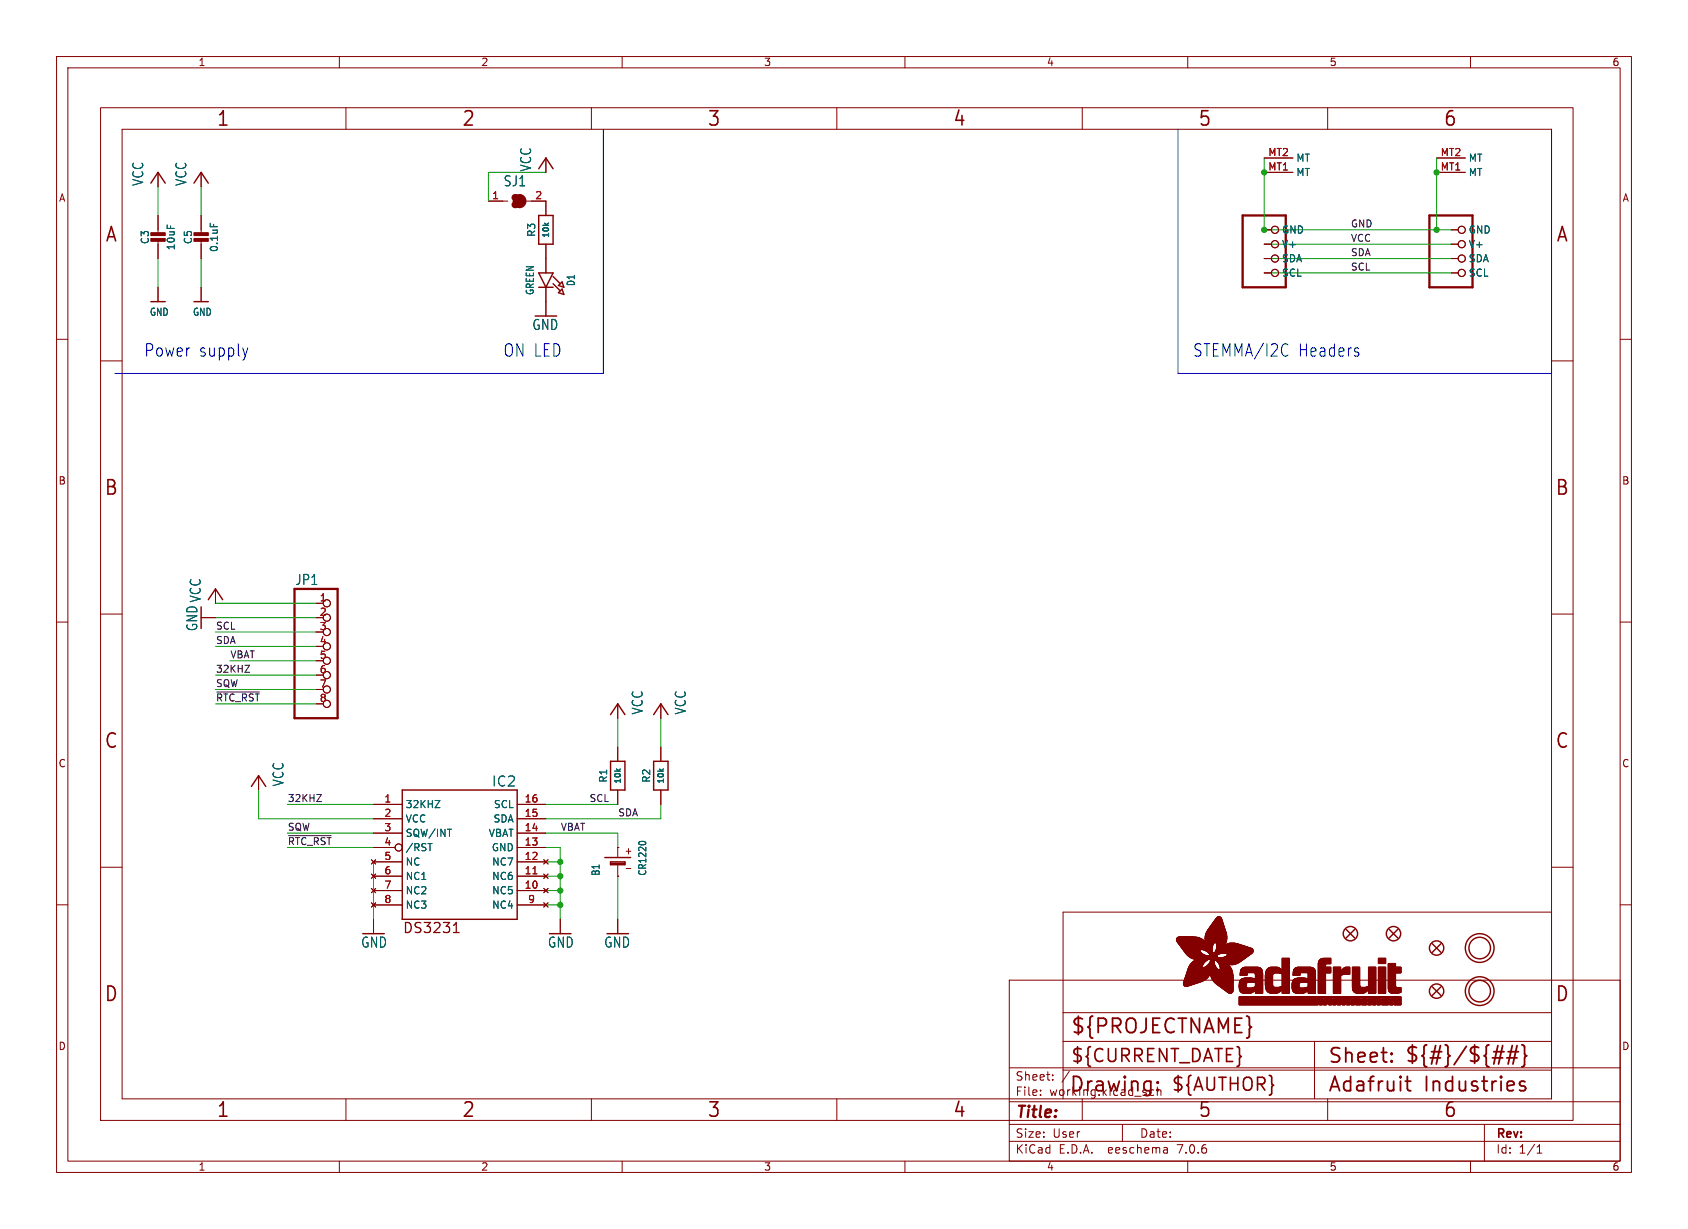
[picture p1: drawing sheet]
<svg xmlns="http://www.w3.org/2000/svg" width="298mm" height="217mm" viewBox="0 0 298 217" stroke-linecap="round" stroke-linejoin="round" font-family="sans-serif">
<defs><g id="words">
<g font-size="3.5" fill="#840000">
<text x="38.2" y="22.7">1</text>
<text x="81.6" y="22.7">2</text>
<text x="125" y="22.7">3</text>
<text x="168.4" y="22.7">4</text>
<text x="211.8" y="22.7">5</text>
<text x="255.1" y="22.7">6</text>
<text x="18.5" y="43.1">A</text>
<text x="275" y="43.1">A</text>
<text x="18.3" y="87.9">B</text>
<text x="274.9" y="87.9">B</text>
<text x="18.3" y="132.7">C</text>
<text x="274.9" y="132.7">C</text>
<text x="18.3" y="177.4">D</text>
<text x="274.9" y="177.4">D</text>
<text x="189.2" y="183.2">${PROJECTNAME}</text>
<text x="234.7" y="188.4">Sheet:</text>
<text x="248.3" y="188.3">${#}/${##}</text>
<text x="38.2" y="197.9">1</text>
<text x="81.6" y="197.9">2</text>
<text x="125" y="197.9">3</text>
<text x="168.4" y="197.9">4</text>
<text x="189" y="193.5">Drawing:</text>
<text x="211.8" y="197.9">5</text>
<text x="234.7" y="193.5">Adafruit</text>
<text x="251.8" y="193.5">Industries</text>
<text x="255.1" y="197.9">6</text>
</g>
<g font-size="3.2" fill="#840000">
<text x="189.2" y="188.2">${CURRENT_DATE}</text>
<text x="207" y="193.3">${AUTHOR}</text>
</g>
<g font-size="3" fill="#0000c2">
<text x="25.4" y="63.3">Power</text>
<text x="35.1" y="63.3">supply</text>
<text x="88.9" y="63.3">ON LED</text>
<text x="210.8" y="63.3">STEMMA/I2C</text>
<text x="229.5" y="63.3">Headers</text>
</g>
<text font-size="2.8" fill="#840000" x="179.4" y="198.2">Title:</text>
<g font-size="2.5" fill="#006464">
<text x="25.5" y="33" transform="rotate(-90 25.5 33)">VCC</text>
<text x="33.2" y="33" transform="rotate(-90 33.2 33)">VCC</text>
<text x="89" y="33.2">SJ1</text>
<text x="94.1" y="30.4" transform="rotate(-90 94.1 30.4)">VCC</text>
<text x="94" y="58.6">GND</text>
<text x="52.1" y="103.6">JP1</text>
<text x="35.1" y="111.7" transform="rotate(-90 35.1 111.7)">GNDVCC</text>
<text x="113.9" y="126.4" transform="rotate(-90 113.9 126.4)">VCC</text>
<text x="121.5" y="126.4" transform="rotate(-90 121.5 126.4)">VCC</text>
<text x="50.4" y="139.1" transform="rotate(-90 50.4 139.1)">VCC</text>
<text x="86.9" y="139.3">IC2</text>
<text x="63.8" y="167.8">GND</text>
<text x="96.8" y="167.8">GND</text>
<text x="106.7" y="167.8">GND</text>
</g>
<text font-size="2.5" fill="#840000" x="71.1" y="165.3">DS3231</text>
<g font-size="2.1" fill="#840000">
<text x="179.4" y="191.3">Sheet:</text>
<text x="179.4" y="194">File:</text>
<text x="185.5" y="194">working.kicad_sch</text>
<text x="179.4" y="201.4">Size:</text>
<text x="186.1" y="201.4">User</text>
<text x="201.4" y="201.4">Date:</text>
<text x="264.4" y="201.6">Rev:</text>
<text x="179.4" y="204.2">KiCad</text>
<text x="187.2" y="204.2">E.D.A.</text>
<text x="196.1" y="204.2">eeschema</text>
<text x="208.4" y="204.2">7.0.6</text>
<text x="264.4" y="204.2">Id:</text>
<text x="268.5" y="204.2">1/1</text>
</g>
<g font-size="1.8" fill="#840000">
<text x="35" y="11.9">1</text>
<text x="85" y="11.9">2</text>
<text x="135" y="11.9">3</text>
<text x="185" y="11.9">4</text>
<text x="235" y="11.9">5</text>
<text x="285" y="11.9">6</text>
<text x="10.3" y="35.9">A</text>
<text x="286.8" y="35.9">A</text>
<text x="10.3" y="85.9">B</text>
<text x="286.7" y="85.9">B</text>
<text x="10.3" y="135.9">C</text>
<text x="286.7" y="135.9">C</text>
<text x="110.3" y="151.3">+</text>
<text x="10.3" y="185.9">D</text>
<text x="286.7" y="185.9">D</text>
<text x="35" y="207.2">1</text>
<text x="85" y="207.2">2</text>
<text x="135" y="207.2">3</text>
<text x="185" y="207.2">4</text>
<text x="235" y="207.2">5</text>
<text x="285" y="207.2">6</text>
</g>
<g font-size="1.8" fill="#a90000">
<text x="224.1" y="27.7">MT2</text>
<text x="254.6" y="27.7">MT2</text>
<text x="86.9" y="35.3">1</text>
<text x="94.5" y="35.3">2</text>
<text x="224.1" y="30.2">MT1</text>
<text x="254.6" y="30.2">MT1</text>
<text x="56.4" y="106.4">1</text>
<text x="56.4" y="109">2</text>
<text x="56.4" y="111.5">3</text>
<text x="56.4" y="114">4</text>
<text x="56.4" y="116.6">5</text>
<text x="56.4" y="119.1">6</text>
<text x="56.4" y="121.7">7</text>
<text x="56.4" y="124.2">8</text>
<text x="67.9" y="142">1</text>
<text x="92.7" y="142">16</text>
<text x="67.9" y="144.5">2</text>
<text x="67.9" y="147.1">3</text>
<text x="67.9" y="149.6">4</text>
<text x="92.7" y="149.6">13</text>
<text x="92.7" y="147.1">14</text>
<text x="92.7" y="144.5">15</text>
<text x="67.9" y="152.1">5</text>
<text x="67.9" y="154.7">6</text>
<text x="92.7" y="154.7">11</text>
<text x="92.7" y="152.1">12</text>
<text x="67.9" y="157.2">7</text>
<text x="67.9" y="159.8">8</text>
<text x="92.7" y="157.2">10</text>
<text x="93.3" y="159.8">9</text>
</g>
<g font-size="1.8" fill="#006464">
<text x="229.1" y="28.8">MT</text>
<text x="259.6" y="28.8">MT</text>
<text x="229.1" y="31.3">MT</text>
<text x="259.6" y="31.3">MT</text>
<text x="94.8" y="42" transform="rotate(-90 94.8 42)">R3</text>
<text x="226.6" y="41.5">GND</text>
<text x="259.6" y="41.5">GND</text>
<text x="26.5" y="43.3" transform="rotate(-90 26.5 43.3)">C3</text>
<text x="31.1" y="44.4" transform="rotate(-90 31.1 44.4)">10uF</text>
<text x="34.1" y="43.3" transform="rotate(-90 34.1 43.3)">C5</text>
<text x="38.7" y="44.7" transform="rotate(-90 38.7 44.7)">0.1uF</text>
<text x="226.6" y="44">V+</text>
<text x="226.6" y="46.6">SDA</text>
<text x="259.6" y="44">V+</text>
<text x="259.6" y="46.6">SDA</text>
<text x="94.6" y="52.3" transform="rotate(-90 94.6 52.3)">GREEN</text>
<text x="101.8" y="50.7" transform="rotate(-90 101.8 50.7)">D1</text>
<text x="226.6" y="49.1">SCL</text>
<text x="259.6" y="49.1">SCL</text>
<text x="26.4" y="56">GND</text>
<text x="34" y="56">GND</text>
<text x="71.6" y="143.1">32KHZ</text>
<text x="87.2" y="143.1">SCL</text>
<text x="107.5" y="138.5" transform="rotate(-90 107.5 138.5)">R1</text>
<text x="115.2" y="138.5" transform="rotate(-90 115.2 138.5)">R2</text>
<text x="71.6" y="145.6">VCC</text>
<text x="71.6" y="148.2">SQW/INT</text>
<text x="86.3" y="148.2">VBAT</text>
<text x="87.2" y="145.6">SDA</text>
<text x="71.6" y="150.7">/RST</text>
<text x="71.6" y="153.3">NC</text>
<text x="71.6" y="155.8">NC1</text>
<text x="86.9" y="150.7">GND</text>
<text x="86.9" y="155.8">NC6</text>
<text x="86.9" y="153.3">NC7</text>
<text x="106.2" y="155" transform="rotate(-90 106.2 155)">B1</text>
<text x="114.5" y="155" transform="rotate(-90 114.5 155)">CR1220</text>
<text x="71.6" y="158.3">NC2</text>
<text x="71.6" y="160.9">NC3</text>
<text x="86.9" y="158.3">NC5</text>
<text x="86.9" y="160.9">NC4</text>
</g>
<g font-size="1.7" fill="#0f0f0f">
<text x="238.8" y="40.3">GND</text>
<text x="238.8" y="42.8">VCC</text>
<text x="238.8" y="45.4">SDA</text>
<text x="238.8" y="47.9">SCL</text>
<text x="38.1" y="111.4">SCL</text>
<text x="38.1" y="114">SDA</text>
<text x="38.1" y="119">32KHZ</text>
<text x="40.6" y="116.5">VBAT</text>
<text x="38.1" y="121.6">SQW</text>
<text x="38.1" y="124.1">~{RTC_RST}</text>
<text x="50.8" y="141.9">32KHZ</text>
<text x="104.1" y="141.9">SCL</text>
<text x="50.8" y="147">SQW</text>
<text x="50.8" y="149.5">~{RTC_RST}</text>
<text x="99.1" y="147">VBAT</text>
<text x="109.2" y="144.4">SDA</text>
</g>
<g font-size="1.4" fill="#006464">
<text x="97.3" y="42.2" transform="rotate(-90 97.3 42.2)">10k</text>
<text x="110" y="138.7" transform="rotate(-90 110 138.7)">10k</text>
<text x="117.7" y="138.7" transform="rotate(-90 117.7 138.7)">10k</text>
</g>
</g></defs>
<g fill="none" stroke="#840000" stroke-width=".18">
<path d="M10 10h278.5v197.3h-278.5zM12 12h274.5v193.3h-274.5zM17.8 19h260.3v179.1h-260.3zM60 10v2M61.2 19v3.9M104.6 19v3.9M110 10v2M148 19v3.9M160 10v2M191.3 19v3.9M210 10v2M234.7 19v3.9"/>
<path d="M260 10v2M21.6 22.9h252.7v171.4h-252.7zM27.9 30.5v2.5M27.9 38.1v3.3M35.6 30.5v2.5M35.6 38.1v3.3M86.4 35.6h3.4M93.1 35.6h3.4v2.5M96.5 27.9v2.6M223.5 27.9h5.1M223.5 30.5h5.1M254 27.9h5.1"/>
<path d="M254 30.5h5.1M10 60h2M27.9 42.4v3.3M27.9 50.8v2.5M35.6 42.4v3.3M35.6 50.8v2.5M96.5 43.2v5.1M96.5 50.8v5.1M223.5 40.6h1.3M223.5 43.2h1.3M223.5 45.7h1.3M223.5 48.3h1.3"/>
<path d="M256.5 40.6h1.3M256.5 43.2h1.3M256.5 45.7h1.3M256.5 48.3h1.3M286.5 60h2M17.8 63.8h3.8M274.3 63.8h3.8M10 110h2M17.8 108.6h3.8M35.6 109.2h2.5M38.1 104.1v2.6M55.9 106.7h1.2"/>
<path d="M55.9 111.8h1.2M55.9 116.8h1.2M55.9 119.4h1.2M274.3 108.6h3.8M286.5 110h2M45.7 137.2v2.5M55.9 121.9h1.2M55.9 124.5h1.2M109.2 124.5v2.5M109.2 132.1v2.5M109.2 139.7v2.5M116.8 124.5v2.5"/>
<path d="M116.8 132.1v2.5M116.8 139.7v2.5M10 160h2M17.8 153.4h3.8M65.7 152l.7 .8M65.7 154.6l.7 .7M65.7 157.1l.7 .8M65.7 159.6l.7 .8M66 142.2h5.1M66 157.5h5.1M66 154.9h5.1M66 152.4h5.1"/>
<path d="M66 149.9h3.8M66 147.3h5.1M66 144.8h5.1M66.4 152l-.7 .8M66.4 154.6l-.7 .7M66.4 157.1l-.7 .8M66.4 159.6l-.7 .8M91.4 142.2h5.1M91.4 157.5h5.1M91.4 154.9h5.1M91.4 152.4h5.1M91.4 149.9h5.1"/>
<path d="M91.4 147.3h5.1M91.4 144.8h5.1M96.1 157.1l.8 .8M96.1 154.6l.8 .7M96.1 152l.8 .8M96.1 159.6l.8 .8M96.9 157.1l-.8 .8M96.9 154.6l-.8 .7M96.9 152l-.8 .8M96.9 159.6l-.8 .8M109.2 149.9h.1M109.2 154.9h.1"/>
<path d="M109.2 149.9v1.6M109.2 153v1.9M110.7 153.6h.8M274.3 153.4h3.8M286.5 160h2M66 160h5.1M66 162.6v2.5M91.4 160h5.1M99.1 162.6v2.5M109.2 162.6v2.5M178.4 173.3h108.1v32h-108.1zM188 179.1h86.3"/>
<path d="M274.3 161.3h-86.3v33M61.2 194.3v3.8M104.6 194.3v3.8M148 194.3v3.8M178.4 198.8h108.1M178.4 194.8h108.1M178.4 188.8h108.1M184 193.6v.1M184 192.8v.1M186.1 190.9v.1M186.1 190.1v.1M188 184.1h86.3"/>
<path d="M188 189.2h86.3M189.1 189.4l-1.3 2M191.3 194.3v3.8M198.4 198.8v3M203.8 192.7l.2 .1M204 193.6l-.2 .1M204.6 192.2v1.5M204.6 192.9l.2-.2 .4 .1 .1 .9M232.4 184.1v10.2M234.7 194.3v3.8M262.5 198.8v6.5M60 205.3v2"/>
<path d="M110 205.3v2M160 205.3v2M178.4 201.8h108.1M206.3 203l.1 .9M206.4 203.8l-.1 .1M206.4 203.3h-.1M210 205.3v2M260 205.3v2M271.8 203.9h.8M271.8 202.8l.4-.4v1.5"/>
<circle cx="225.4" cy="48.3" r=".63"/>
<circle cx="225.4" cy="43.2" r=".63"/>
<circle cx="225.4" cy="45.7" r=".63"/>
<circle cx="225.4" cy="40.6" r=".63"/>
<circle cx="258.4" cy="40.6" r=".63"/>
<circle cx="258.4" cy="45.7" r=".63"/>
<circle cx="258.4" cy="43.2" r=".63"/>
<circle cx="258.4" cy="48.3" r=".63"/>
<circle cx="57.8" cy="106.7" r=".63"/>
<circle cx="57.8" cy="109.2" r=".63"/>
<circle cx="57.8" cy="111.8" r=".63"/>
<circle cx="57.8" cy="119.4" r=".63"/>
<circle cx="57.8" cy="114.3" r=".63"/>
<circle cx="57.8" cy="116.8" r=".63"/>
<circle cx="57.8" cy="121.9" r=".63"/>
<circle cx="57.8" cy="124.5" r=".63"/>
<circle cx="70.5" cy="149.9" r=".63"/>
</g>
<g fill="none" stroke="#840000" stroke-width=".25">
<path d="M26.7 32.4l1.2-1.9 1.3 1.9M34.3 32.4l1.3-1.9 1.2 1.9M95.2 29.8l1.3-1.9 1.3 1.9M95.2 38.1h2.6v5.1h-2.6zM26.7 53.3h2.5M34.3 53.3h2.5M95.2 48.3h2.6l-1.3 2.5zM95.2 50.8h2.6M97.8 48.9l1.3 1.3M97.8 50.2l1.3 1.2M98.7 50.5l.7-.7 .3 1zM98.7 51.8l.7-.7 .3 1z"/>
<path d="M36.8 106l1.3-1.9 1.3 1.9M44.4 139.1l1.3-1.9 1.3 1.9M71.1 139.7h20.3v22.9h-20.3zM107.9 134.6h2.6v5.1h-2.6zM107.9 126.4l1.3-1.9 1.3 1.9M115.6 134.6h2.5v5.1h-2.5zM115.6 126.4l1.2-1.9 1.3 1.9M106.9 151.6h4.6M107.9 152.4h2.6v.5h-2.6zM107.9 152.7h2.6M238 164.3l1.5 1.6M239.5 164.3l-1.5 1.6"/>
<path d="M245.6 164.3l1.5 1.6M247.1 164.3l-1.5 1.6M253.2 174.5l1.6 1.5M253.2 166.9l1.6 1.5M254.8 174.5l-1.6 1.5M254.8 166.9l-1.6 1.5"/>
<circle cx="238.8" cy="165.1" r="1.27"/>
<circle cx="246.4" cy="165.1" r="1.27"/>
<circle cx="254" cy="167.6" r="1.27"/>
<circle cx="254" cy="175.3" r="1.27"/>
<circle cx="261.6" cy="175.3" r="2.54"/>
<circle cx="261.6" cy="167.6" r="2.54"/>
<circle cx="261.6" cy="175.3" r="1.9"/>
<circle cx="261.6" cy="167.6" r="1.9"/>
</g>
<path d="M91.1 34.9a.64 .64 0 0 1 .6 .7 .64 .64 0 0 1-.6 .6M91.8 34.9a.64 .64 0 0 1 .7 .7 .64 .64 0 0 1-.7 .6" fill="none" stroke="#840000" stroke-width="1.3"/>
<path d="M90.8 35.6h1.3M219.7 38.1h7.6v12.7h-7.6zM252.7 38.1h7.6v12.7h-7.6zM52.1 104.1h7.6v22.9h-7.6z" fill="none" stroke="#840000" stroke-width=".41"/>
<path d="M80.2 164.9h1M80.3 163.5l.4-.4v1.8" fill="none" stroke="#840000" stroke-width=".22"/>
<path d="M37.2 39.5v.6M75.7 149.2h.7M76.9 141.5h.9l-.9 1.3h.9M79.1 146.6h.7M113 148.9l.4-.1 .7 .1" fill="none" stroke="#006464" stroke-width=".18"/>
<path d="M94.2 154.5h.7" fill="none" stroke="#a90000" stroke-width=".18"/>
<g fill="#840000" stroke="#840000" stroke-width=".18">
<path d="M34.3 42.2h2.5v.5h-2.5z"/>
<path d="M34.3 41.1h2.5v.6h-2.5z"/>
<path d="M26.7 42.2h2.5v.5h-2.5z"/>
<path d="M26.7 41.1h2.5v.6h-2.5z"/>
<path d="M208 166.3h4.8z"/>
<path d="M208 166.2l4.8 .1z"/>
<path d="M208 166.2h4.8z"/>
<path d="M208 166.2h4.7z"/>
<path d="M208 166.1l4.7 .1z"/>
<path d="M208 166.1h4.6z"/>
<path d="M208 166l4.5 .1z"/>
<path d="M208 166h4.5z"/>
<path d="M208 166.4h4.9z"/>
<path d="M208 166.3l4.9 .1z"/>
<path d="M208 166h4.4z"/>
<path d="M208 165.9l4.4 .1z"/>
<path d="M208.1 166.4l4.9 .1z"/>
<path d="M208.1 165.9h4.2z"/>
<path d="M208.1 166.5h4.9z"/>
<path d="M208.1 165.9h4.1z"/>
<path d="M208.1 165.8l4 .1z"/>
<path d="M208.1 166.6h5z"/>
<path d="M208.1 166.5l4.9 .1z"/>
<path d="M208.1 165.8h3.9z"/>
<path d="M208.2 166.6h4.9z"/>
<path d="M208.2 165.8h3.6z"/>
<path d="M208.2 166.6l4.9 .1z"/>
<path d="M208.2 165.7l3.5 .1z"/>
<path d="M208.2 166.7h5z"/>
<path d="M208.2 166.7h4.9z"/>
<path d="M208.3 166.7l4.9 .1z"/>
<path d="M208.3 165.7h3.3z"/>
<path d="M208.3 166.8h6.3z"/>
<path d="M208.3 166.8h4.9z"/>
<path d="M208.3 166.8l6.3 .1z"/>
<path d="M208.4 166.9h6.2z"/>
<path d="M208.4 167h6.1z"/>
<path d="M208.4 166.9l6.1 .1z"/>
<path d="M208.4 165.7h2.8z"/>
<path d="M208.5 167h6z"/>
<path d="M208.5 167l6 .1z"/>
<path d="M208.6 167.1h5.9z"/>
<path d="M208.6 167.1l5.8 .1z"/>
<path d="M208.6 167.2h5.8z"/>
<path d="M208.7 167.2l5.7 .1z"/>
<path d="M208.7 167.3h5.7z"/>
<path d="M208.7 167.3l5.7 .1z"/>
<path d="M208.8 167.4h5.6z"/>
<path d="M208.8 167.5h5.5z"/>
<path d="M208.8 167.4l5.5 .1z"/>
<path d="M208.9 167.5l5.4 .1z"/>
<path d="M208.9 167.6h5.4z"/>
<path d="M208.9 167.6l5.4 .1z"/>
<path d="M209 167.7h5.3z"/>
<path d="M209 167.7l5.3 .1z"/>
<path d="M209 167.8h5.3z"/>
<path d="M209.1 167.8h5.2z"/>
<path d="M209.1 167.8l5.2 .1z"/>
<path d="M209.1 167.9h5.2z"/>
<path d="M209.2 167.9l3.1 .1z"/>
<path d="M209.2 168h3z"/>
<path d="M209.2 174.1h1.8z"/>
<path d="M209.2 174l1.8 .1z"/>
<path d="M209.2 174h2z"/>
<path d="M209.2 174h2.1z"/>
<path d="M209.2 173.9l2.1 .1z"/>
<path d="M209.2 173.9h2.3z"/>
<path d="M209.2 173.9h2.4z"/>
<path d="M209.2 173.8l2.4 .1z"/>
<path d="M209.2 173.8h2.6z"/>
<path d="M209.2 168l3 .1z"/>
<path d="M209.3 174.1l1.4 .1z"/>
<path d="M209.3 174.1h1.5z"/>
<path d="M209.3 173.8h2.6z"/>
<path d="M209.3 173.7l2.6 .1z"/>
<path d="M209.3 173.7h2.8z"/>
<path d="M209.3 168.1h2.9z"/>
<path d="M209.3 174.2h1.2z"/>
<path d="M209.3 174.2h1.3z"/>
<path d="M209.3 173.7h2.9z"/>
<path d="M209.3 173.6l3 .1z"/>
<path d="M209.3 173.6h3.1z"/>
<path d="M209.3 173.6h3.2z"/>
<path d="M209.3 168.1l2.9 .1z"/>
<path d="M209.3 174.2l1.1 .1z"/>
<path d="M209.3 173.5l3.3 .1z"/>
<path d="M209.3 173.5h3.3z"/>
<path d="M209.3 173.4l3.4 .1z"/>
<path d="M209.3 173.4h3.5z"/>
<path d="M209.3 168.2h2.9z"/>
<path d="M209.4 174.3h.9z"/>
<path d="M209.4 173.4h3.4z"/>
<path d="M209.4 174.3h.8z"/>
<path d="M209.4 173.3l3.5 .1z"/>
<path d="M209.4 173.3h3.5z"/>
<path d="M209.4 173.3h3.6z"/>
<path d="M209.4 173.2l3.7 .1z"/>
<path d="M209.4 168.3h2.8z"/>
<path d="M209.4 168.2l2.8 .1z"/>
<path d="M209.4 174.3l.7 .1z"/>
<path d="M209.4 173.2h3.7z"/>
<path d="M209.4 173.2h3.8z"/>
<path d="M209.4 173.1l3.8 .1z"/>
<path d="M209.4 173.1h3.9z"/>
<path d="M209.5 173.1h3.8z"/>
<path d="M209.5 173l3.8 .1z"/>
<path d="M209.5 168.3l2.8 .1z"/>
<path d="M209.5 174.4h.5z"/>
<path d="M209.5 173h3.9z"/>
<path d="M209.5 172.9l4 .1z"/>
<path d="M209.5 168.4h2.8z"/>
<path d="M209.5 172.9h4z"/>
<path d="M209.5 172.8l4.1 .1z"/>
<path d="M209.5 172.8h4.1z"/>
<path d="M209.5 168.4l2.9 .1z"/>
<path d="M209.6 172.8h4z"/>
<path d="M209.6 172.7l4 .1z"/>
<path d="M209.6 168.5h2.8z"/>
<path d="M209.6 174.4h.3z"/>
<path d="M209.6 172.7h4.1z"/>
<path d="M209.6 172.6l4.1 .1z"/>
<path d="M209.6 168.5l2.9 .1z"/>
<path d="M209.6 172.6h4.1z"/>
<path d="M209.6 172.6h4.2z"/>
<path d="M209.6 172.5l4.2 .1z"/>
<path d="M209.6 172.5h4.2z"/>
<path d="M209.6 168.6h3z"/>
<path d="M209.6 168.6h2.9z"/>
<path d="M209.7 172.5h4.1z"/>
<path d="M209.7 172.4l4.1 .1z"/>
<path d="M209.7 172.4h4.2z"/>
<path d="M209.7 172.3l4.2 .1z"/>
<path d="M209.7 168.6l2.9 .1z"/>
<path d="M209.8 172.3h4.1z"/>
<path d="M209.8 172.2l4.1 .1z"/>
<path d="M209.8 172.2h4.1z"/>
<path d="M209.8 168.7l2.9 .1z"/>
<path d="M209.8 168.7h2.9z"/>
<path d="M209.8 172.1l4.2 .1z"/>
<path d="M209.8 172.1h4.2z"/>
<path d="M209.8 168.8h3z"/>
<path d="M209.8 172l4.2 .1z"/>
<path d="M209.8 172h4.2z"/>
<path d="M209.8 168.8h3.1z"/>
<path d="M209.9 171.9l4.1 .1z"/>
<path d="M209.9 171.9h4.1z"/>
<path d="M209.9 168.8l3 .1z"/>
<path d="M209.9 171.8l4.1 .1z"/>
<path d="M209.9 171.8h4.1z"/>
<path d="M209.9 168.9h3.1z"/>
<path d="M209.9 171.8h8z"/>
<path d="M209.9 171.7l8 .1z"/>
<path d="M209.9 171.7h7.9z"/>
<path d="M209.9 168.9h3.2z"/>
<path d="M210 171.6l7.8 .1z"/>
<path d="M210 171.6h7.8z"/>
<path d="M210 168.9l3.2 .1z"/>
<path d="M210 171.5l7.8 .1z"/>
<path d="M210 171.5h5.5z"/>
<path d="M210 169h3.3z"/>
<path d="M210 171.5h5.4z"/>
<path d="M210 171.4l5.4 .1z"/>
<path d="M210 171.4h5.3z"/>
<path d="M210 169h5.2z"/>
<path d="M210.1 171.3l5.1 .1z"/>
<path d="M210.1 171.3h5.1z"/>
<path d="M210.1 169l5.1 .1z"/>
<path d="M210.1 171.2l5 .1z"/>
<path d="M210.1 171.2h5z"/>
<path d="M210.1 171.1l5 .1z"/>
<path d="M210.1 171.1h4.9z"/>
<path d="M210.1 169.1h5z"/>
<path d="M210.2 171l2.5 .1z"/>
<path d="M210.2 171h2.5z"/>
<path d="M210.2 169.1h5z"/>
<path d="M210.2 171h2.4z"/>
<path d="M210.2 169.1l5 .1z"/>
<path d="M210.2 170.9l2.4 .1z"/>
<path d="M210.2 170.9h2.4z"/>
<path d="M210.2 169.2h5z"/>
<path d="M210.3 170.8l2.3 .1z"/>
<path d="M210.3 170.8h2.3z"/>
<path d="M210.3 169.2h4.9z"/>
<path d="M210.3 170.7l2.3 .1z"/>
<path d="M210.3 170.7h2.3z"/>
<path d="M210.3 169.2l5 .1z"/>
<path d="M210.4 170.7h2.2z"/>
<path d="M210.4 170.6l2.3 .1z"/>
<path d="M210.4 170.6h2.3z"/>
<path d="M210.4 169.3h5z"/>
<path d="M210.4 170.5l2.3 .1z"/>
<path d="M210.5 170.5h2.2z"/>
<path d="M210.5 169.3l5.2 .1z"/>
<path d="M210.5 170.4l2.3 .1z"/>
<path d="M210.5 170.4h2.3z"/>
<path d="M210.6 170.4h2.2z"/>
<path d="M210.6 169.4h9.6z"/>
<path d="M210.6 170.3l2.2 .1z"/>
<path d="M210.6 170.3h2.2z"/>
<path d="M210.7 170.3h2.2z"/>
<path d="M210.7 169.4l9.4 .1z"/>
<path d="M210.7 170.2l2.2 .1z"/>
<path d="M210.7 170.2h2.2z"/>
<path d="M210.8 170.2h2.2z"/>
<path d="M210.8 170.1l2.2 .1z"/>
<path d="M210.8 169.5h9.3z"/>
<path d="M210.8 170.1h2.2z"/>
<path d="M210.9 170.1h2.2z"/>
<path d="M211 170l2.1 .1z"/>
<path d="M211 170h2.1z"/>
<path d="M211 169.5l9 .1z"/>
<path d="M211 170h2.2z"/>
<path d="M211.1 169.9l2.2 .1z"/>
<path d="M211.1 169.9h2.2z"/>
<path d="M211.2 169.6h8.7z"/>
<path d="M211.2 169.8l2.1 .1z"/>
<path d="M211.3 169.8h2.1z"/>
<path d="M211.3 169.6h8.6z"/>
<path d="M211.4 169.7l2.1 .1z"/>
<path d="M211.5 169.7h2.1z"/>
<path d="M211.6 169.7h2z"/>
<path d="M211.7 169.6l2 .1z"/>
<path d="M212.7 167.9l1.6 .1z"/>
<path d="M212.8 168h1.5z"/>
<path d="M212.9 168h1.4z"/>
<path d="M212.9 171l2.1 .1z"/>
<path d="M213 171h2z"/>
<path d="M213 168l1.3 .1z"/>
<path d="M213 166h3.9z"/>
<path d="M213 165.9l3.9 .1z"/>
<path d="M213 165.9h3.9z"/>
<path d="M213 165.8l3.9 .1z"/>
<path d="M213.1 171h1.9z"/>
<path d="M213.1 168.1h1.2z"/>
<path d="M213.1 166.3l3.8 .1z"/>
<path d="M213.1 166.3h3.8z"/>
<path d="M213.1 166.2l3.8 .1z"/>
<path d="M213.1 166.2h3.8z"/>
<path d="M213.1 166.1l3.8 .1z"/>
<path d="M213.1 166.1h3.8z"/>
<path d="M213.1 166l3.8 .1z"/>
<path d="M213.1 165.8h3.8z"/>
<path d="M213.1 165.7l3.8 .1z"/>
<path d="M213.1 165.7h3.8z"/>
<path d="M213.1 165.6l3.8 .1z"/>
<path d="M213.1 165.6h3.8z"/>
<path d="M213.1 165.5l3.8 .1z"/>
<path d="M213.1 165.5h3.8z"/>
<path d="M213.1 166.4l3.7 .1z"/>
<path d="M213.1 166.4h3.8z"/>
<path d="M213.1 165.4l3.8 .1z"/>
<path d="M213.1 165.4h3.8z"/>
<path d="M213.1 170.9l1.9 .1z"/>
<path d="M213.1 166.5l3.7 .1z"/>
<path d="M213.1 166.5h3.7z"/>
<path d="M213.1 165.3l3.8 .1z"/>
<path d="M213.1 165.3h3.8z"/>
<path d="M213.2 170.9h1.7z"/>
<path d="M213.2 166.7h1.6z"/>
<path d="M213.2 166.6l3.6 .1z"/>
<path d="M213.2 166.6h3.6z"/>
<path d="M213.2 165.2l3.7 .1z"/>
<path d="M213.2 165.2h3.7z"/>
<path d="M213.2 165.1l3.7 .1z"/>
<path d="M213.2 168.1l1.1 .1z"/>
<path d="M213.2 166.7l1.5 .1z"/>
<path d="M213.2 166.7h1.5z"/>
<path d="M213.2 165.1h3.6z"/>
<path d="M213.2 165l3.6 .1z"/>
<path d="M213.3 170.9h1.6z"/>
<path d="M213.3 166.8h1.3z"/>
<path d="M213.3 165h3.5z"/>
<path d="M213.3 164.9l3.5 .1z"/>
<path d="M213.3 170.8l1.6 .1z"/>
<path d="M213.3 168.2h1z"/>
<path d="M213.3 164.9h3.5z"/>
<path d="M213.3 164.8l3.5 .1z"/>
<path d="M213.4 170.8h1.5z"/>
<path d="M213.4 164.8h3.4z"/>
<path d="M213.4 164.8h3.3z"/>
<path d="M213.4 164.7l3.3 .1z"/>
<path d="M213.4 168.2l1 .1z"/>
<path d="M213.4 164.7h3.3z"/>
<path d="M213.4 164.6l3.3 .1z"/>
<path d="M213.5 170.7l1.4 .1z"/>
<path d="M213.5 170.7h1.3z"/>
<path d="M213.5 168.3h.9z"/>
<path d="M213.5 164.6h3.2z"/>
<path d="M213.5 164.5l3.2 .1z"/>
<path d="M213.5 164.5h3.2z"/>
<path d="M213.5 164.5h3.1z"/>
<path d="M213.6 170.6l1.2 .1z"/>
<path d="M213.6 170.6h1.2z"/>
<path d="M213.6 168.3l.8 .1z"/>
<path d="M213.6 164.4l3 .1z"/>
<path d="M213.6 164.4h3z"/>
<path d="M213.6 168.4h.8z"/>
<path d="M213.6 164.3l3 .1z"/>
<path d="M213.7 170.5l1.1 .1z"/>
<path d="M213.7 170.5h1.1z"/>
<path d="M213.7 168.4l.8 .1z"/>
<path d="M213.7 164.3h2.9z"/>
<path d="M213.7 170.5h1z"/>
<path d="M213.7 168.5h.9z"/>
<path d="M213.7 168.5h.8z"/>
<path d="M213.7 164.2l2.9 .1z"/>
<path d="M213.7 164.2h2.8z"/>
<path d="M213.7 170.4l1 .1z"/>
<path d="M213.8 170.4h.9z"/>
<path d="M213.8 169h1.4z"/>
<path d="M213.8 168.6h2.1z"/>
<path d="M213.8 168.5l2.3 .1z"/>
<path d="M213.8 164.2h2.7z"/>
<path d="M213.8 164.1l2.7 .1z"/>
<path d="M213.8 170.3l.9 .1z"/>
<path d="M213.8 168.9l1.4 .1z"/>
<path d="M213.8 168.6l1.9 .1z"/>
<path d="M213.8 168.6h2z"/>
<path d="M213.8 164.1h2.7z"/>
<path d="M213.8 170.3h.9z"/>
<path d="M213.8 168.9h1.4z"/>
<path d="M213.8 168.7h1.7z"/>
<path d="M213.8 164l2.7 .1z"/>
<path d="M213.9 170.3h.8z"/>
<path d="M213.9 170.2l.8 .1z"/>
<path d="M213.9 168.9h1.4z"/>
<path d="M213.9 168.8l1.4 .1z"/>
<path d="M213.9 168.8h1.4z"/>
<path d="M213.9 168.8h1.5z"/>
<path d="M213.9 168.7l1.6 .1z"/>
<path d="M213.9 164h2.6z"/>
<path d="M213.9 170.2h.8z"/>
<path d="M213.9 169.6l6 .1z"/>
<path d="M213.9 163.9l2.6 .1z"/>
<path d="M213.9 170.1l.8 .1z"/>
<path d="M213.9 163.9h2.5z"/>
<path d="M214 170.1h.7z"/>
<path d="M214 170l.7 .1z"/>
<path d="M214 169.7h5.8z"/>
<path d="M214 163.8l2.4 .1z"/>
<path d="M214 163.8h2.4z"/>
<path d="M214 170h.7z"/>
<path d="M214 169.9l.7 .1z"/>
<path d="M214 169.9h.7z"/>
<path d="M214 169.8l.7 .1z"/>
<path d="M214 169.8h.8z"/>
<path d="M214 169.7l5.7 .1z"/>
<path d="M214 172.2l4 .1z"/>
<path d="M214 172.2h4z"/>
<path d="M214 172.2h3.9z"/>
<path d="M214 172.1l3.9 .1z"/>
<path d="M214 172.1h3.9z"/>
<path d="M214 172l3.9 .1z"/>
<path d="M214 172h3.9z"/>
<path d="M214 171.9l3.9 .1z"/>
<path d="M214 163.7l2.4 .1z"/>
<path d="M214.1 172.6h3.9z"/>
<path d="M214.1 172.5l3.9 .1z"/>
<path d="M214.1 172.5h3.9z"/>
<path d="M214.1 172.4l3.9 .1z"/>
<path d="M214.1 172.4h3.9z"/>
<path d="M214.1 172.3l3.9 .1z"/>
<path d="M214.1 172.3h3.9z"/>
<path d="M214.1 171.9h3.8z"/>
<path d="M214.1 171.8l3.8 .1z"/>
<path d="M214.1 171.8h3.8z"/>
<path d="M214.1 163.7h2.3z"/>
<path d="M214.1 172.7h3.9z"/>
<path d="M214.1 172.6l3.9 .1z"/>
<path d="M214.1 163.6l2.3 .1z"/>
<path d="M214.1 163.6h2.3z"/>
<path d="M214.1 172.8h3.9z"/>
<path d="M214.1 172.7l3.9 .1z"/>
<path d="M214.2 172.9h3.8z"/>
<path d="M214.2 172.8l3.8 .1z"/>
<path d="M214.2 172.8h3.8z"/>
<path d="M214.2 163.6h2.1z"/>
<path d="M214.2 163.5l2.1 .1z"/>
<path d="M214.2 173h3.8z"/>
<path d="M214.2 172.9l3.8 .1z"/>
<path d="M214.2 163.5h2.1z"/>
<path d="M214.2 163.4l2.1 .1z"/>
<path d="M214.3 173.1h3.7z"/>
<path d="M214.3 173l3.7 .1z"/>
<path d="M214.3 163.4h2z"/>
<path d="M214.3 173.2h3.7z"/>
<path d="M214.3 173.1l3.7 .1z"/>
<path d="M214.3 163.3l2 .1z"/>
<path d="M214.3 163.3h2z"/>
<path d="M214.4 173.2l3.6 .1z"/>
<path d="M214.4 173.2h3.6z"/>
<path d="M214.4 163.3h1.9z"/>
<path d="M214.4 163.2l1.8 .1z"/>
<path d="M214.4 173.3h3.6z"/>
<path d="M214.4 163.2h1.8z"/>
<path d="M214.5 173.3l3.5 .1z"/>
<path d="M214.5 163.2h1.7z"/>
<path d="M214.5 173.4h3.5z"/>
<path d="M214.5 163.1l1.7 .1z"/>
<path d="M214.5 163.1h1.7z"/>
<path d="M214.5 173.4l3.5 .1z"/>
<path d="M214.5 163l1.7 .1z"/>
<path d="M214.6 173.5h3.4z"/>
<path d="M214.6 173.6h3.4z"/>
<path d="M214.6 173.5l3.4 .1z"/>
<path d="M214.6 163h1.6z"/>
<path d="M214.6 168.5h6.8z"/>
<path d="M214.6 162.9l1.6 .1z"/>
<path d="M214.6 162.9h1.5z"/>
<path d="M214.7 173.7h3.3z"/>
<path d="M214.7 173.6l3.3 .1z"/>
<path d="M214.7 168.5h6.7z"/>
<path d="M214.7 162.9h1.4z"/>
<path d="M214.7 162.8l1.4 .1z"/>
<path d="M214.7 162.8h1.4z"/>
<path d="M214.8 173.7l3.2 .1z"/>
<path d="M214.8 168.4l6.7 .1z"/>
<path d="M214.8 162.7l1.3 .1z"/>
<path d="M214.8 162.7h1.3z"/>
<path d="M214.8 173.8h3.2z"/>
<path d="M214.8 168.4h6.7z"/>
<path d="M214.8 168.3l6.7 .1z"/>
<path d="M214.8 162.6l1.3 .1z"/>
<path d="M214.9 168.3h6.6z"/>
<path d="M214.9 162.6h1.2z"/>
<path d="M214.9 162.6h1.1z"/>
<path d="M214.9 173.9h3.1z"/>
<path d="M214.9 173.8l3.1 .1z"/>
<path d="M214.9 169.8h4.8z"/>
<path d="M214.9 168.2l6.7 .1z"/>
<path d="M214.9 168.2h6.7z"/>
<path d="M214.9 162.5l1.1 .1z"/>
<path d="M214.9 162.5h1.1z"/>
<path d="M214.9 166.7h1.8z"/>
<path d="M215 173.9h3z"/>
<path d="M215 169.8h4.6z"/>
<path d="M215 168.1l6.6 .1z"/>
<path d="M215 168.1h6.6z"/>
<path d="M215 168.1h6.5z"/>
<path d="M215 166.7h1.7z"/>
<path d="M215 162.5h1z"/>
<path d="M215 162.4l1 .1z"/>
<path d="M215 174h3z"/>
<path d="M215 173.9l3 .1z"/>
<path d="M215 168l6.5 .1z"/>
<path d="M215 168h6.5z"/>
<path d="M215 166.8h1.7z"/>
<path d="M215 166.7l1.7 .1z"/>
<path d="M215 162.4h1z"/>
<path d="M215 169.8l4.6 .1z"/>
<path d="M215 167.9l6.5 .1z"/>
<path d="M215 167.9h6.5z"/>
<path d="M215.1 174h2.9z"/>
<path d="M215.1 167.8l6.4 .1z"/>
<path d="M215.1 167.8h6.3z"/>
<path d="M215.1 167.7l6.2 .1z"/>
<path d="M215.1 167.7h6.2z"/>
<path d="M215.1 166.9l1.5 .1z"/>
<path d="M215.1 166.9h1.5z"/>
<path d="M215.1 166.8l1.6 .1z"/>
<path d="M215.1 162.3l.8 .1z"/>
<path d="M215.1 162.3h.8z"/>
<path d="M215.1 174l2.9 .1z"/>
<path d="M215.1 169.9l4.4 .1z"/>
<path d="M215.1 169.9h4.4z"/>
<path d="M215.1 167.7h6.1z"/>
<path d="M215.1 167.6l6 .1z"/>
<path d="M215.1 167.6h5.9z"/>
<path d="M215.1 167.6h5.8z"/>
<path d="M215.1 167.5l5.7 .1z"/>
<path d="M215.1 167.5h5.6z"/>
<path d="M215.1 167.4l5.5 .1z"/>
<path d="M215.1 167.4h5.4z"/>
<path d="M215.1 167.4h5.2z"/>
<path d="M215.1 167.3l5.2 .1z"/>
<path d="M215.1 167.3h5.1z"/>
<path d="M215.1 167.3h1.2z"/>
<path d="M215.1 167.2l4.9 .1z"/>
<path d="M215.1 167.2h1.3z"/>
<path d="M215.1 167.1l1.4 .1z"/>
<path d="M215.1 167.1h1.4z"/>
<path d="M215.1 167l1.4 .1z"/>
<path d="M215.1 167h1.5z"/>
<path d="M215.1 162.2l.8 .1z"/>
<path d="M215.2 174.1h2.8z"/>
<path d="M215.2 170h4.2z"/>
<path d="M215.2 162.2h.7z"/>
<path d="M215.2 170l4.2 .1z"/>
<path d="M215.2 162.2h.6z"/>
<path d="M215.3 174.1l2.7 .1z"/>
<path d="M215.3 170.1h4z"/>
<path d="M215.3 162.1l.4 .1z"/>
<path d="M215.3 174.2h2.7z"/>
<path d="M215.3 170.1l3.9 .1z"/>
<path d="M215.3 170.1h3.9z"/>
<path d="M215.3 162.1h.4z"/>
<path d="M215.3 170.2h3.8z"/>
<path d="M215.4 170.2l3.6 .1z"/>
<path d="M215.4 170.2h3.6z"/>
<path d="M215.4 174.3h2.6z"/>
<path d="M215.4 174.2l2.6 .1z"/>
<path d="M215.4 170.3h3.5z"/>
<path d="M215.5 174.3h2.5z"/>
<path d="M215.5 170.4h3.2z"/>
<path d="M215.5 170.3l3.3 .1z"/>
<path d="M215.5 170.4l1.4 .1z"/>
<path d="M215.5 170.4h1.4z"/>
<path d="M215.5 174.3l2.5 .1z"/>
<path d="M215.5 170.5h1.5z"/>
<path d="M215.6 174.4h2.4z"/>
<path d="M215.6 171.5h2.2z"/>
<path d="M215.6 170.6h1.5z"/>
<path d="M215.6 170.5l1.4 .1z"/>
<path d="M215.6 170.5h1.4z"/>
<path d="M215.6 170.7h1.6z"/>
<path d="M215.6 170.6l1.6 .1z"/>
<path d="M215.6 170.6h1.6z"/>
<path d="M215.7 170.7l1.6 .1z"/>
<path d="M215.7 170.7h1.6z"/>
<path d="M215.7 174.4l2.3 .1z"/>
<path d="M215.7 171.5h2.1z"/>
<path d="M215.7 171.4l2 .1z"/>
<path d="M215.7 170.9h1.7z"/>
<path d="M215.7 170.8l1.7 .1z"/>
<path d="M215.7 170.8h1.7z"/>
<path d="M215.7 170.8h1.6z"/>
<path d="M215.7 174.5h2.3z"/>
<path d="M215.7 171.4h2z"/>
<path d="M215.7 171.3l2 .1z"/>
<path d="M215.7 171l1.8 .1z"/>
<path d="M215.7 171h1.8z"/>
<path d="M215.7 170.9l1.8 .1z"/>
<path d="M215.7 170.9h1.8z"/>
<path d="M215.8 171.3h1.9z"/>
<path d="M215.8 171.2l1.8 .1z"/>
<path d="M215.8 171.2h1.8z"/>
<path d="M215.8 171.1l1.8 .1z"/>
<path d="M215.8 171.1h1.8z"/>
<path d="M215.8 174.5h2.2z"/>
<path d="M215.8 174.5l2.2 .1z"/>
<path d="M215.8 169.3l4.5 .1z"/>
<path d="M215.9 174.6h2.1z"/>
<path d="M216 174.6l2 .1z"/>
<path d="M216 174.7h2z"/>
<path d="M216.1 174.7l1.9 .1z"/>
<path d="M216.1 174.8h1.9z"/>
<path d="M216.2 174.8l1.8 .1z"/>
<path d="M216.2 169.3h4.1z"/>
<path d="M216.2 174.9h1.8z"/>
<path d="M216.3 174.9h1.7z"/>
<path d="M216.3 169.3h4.1z"/>
<path d="M216.3 174.9l1.7 .1z"/>
<path d="M216.4 167.3h3.7z"/>
<path d="M216.4 175h1.6z"/>
<path d="M216.4 169.2l4.1 .1z"/>
<path d="M216.5 175l1.5 .1z"/>
<path d="M216.5 167.2h3.3z"/>
<path d="M216.5 175.1h1.5z"/>
<path d="M216.5 169.2h4z"/>
<path d="M216.5 167.1l3.2 .1z"/>
<path d="M216.6 175.1l1.4 .1z"/>
<path d="M216.6 169.2h3.9z"/>
<path d="M216.6 168.5l4.8 .1z"/>
<path d="M216.6 167.1h2.9z"/>
<path d="M216.6 175.2h1.4z"/>
<path d="M216.7 175.2h1.3z"/>
<path d="M216.7 169.1l3.9 .1z"/>
<path d="M216.7 167l2.6 .1z"/>
<path d="M216.7 169.1h3.9z"/>
<path d="M216.8 175.3h1.2z"/>
<path d="M216.8 175.2l1.2 .1z"/>
<path d="M216.8 168.6h4.5z"/>
<path d="M216.8 167h2.4z"/>
<path d="M216.8 169.1h3.9z"/>
<path d="M216.8 167h2.3z"/>
<path d="M216.9 175.3h1.1z"/>
<path d="M216.9 175.3l1.1 .1z"/>
<path d="M216.9 170.4h1.7z"/>
<path d="M216.9 169l3.8 .1z"/>
<path d="M216.9 169h3.9z"/>
<path d="M216.9 166.9l2.1 .1z"/>
<path d="M216.9 175.4h1z"/>
<path d="M216.9 170.4l1.7 .1z"/>
<path d="M216.9 168.6l4.3 .1z"/>
<path d="M217 168.7h4.2z"/>
<path d="M217 175.4h.9z"/>
<path d="M217 168.9l3.9 .1z"/>
<path d="M217 168.9h3.9z"/>
<path d="M217 168.9h4z"/>
<path d="M217 168.8h4.1z"/>
<path d="M217 168.7l4.1 .1z"/>
<path d="M217 166.9h1.9z"/>
<path d="M217 175.4l.9 .1z"/>
<path d="M217 168.8l4 .1z"/>
<path d="M217 168.8h4z"/>
<path d="M217 166.9h1.8z"/>
<path d="M217.1 170.5h1.4z"/>
<path d="M217.1 175.5h.8z"/>
<path d="M217.1 175.5h.7z"/>
<path d="M217.1 166.8l1.6 .1z"/>
<path d="M217.2 175.5l.6 .1z"/>
<path d="M217.2 170.5h1.1z"/>
<path d="M217.2 175.6h.6z"/>
<path d="M217.2 170.5l1.1 .1z"/>
<path d="M217.3 175.6h.4z"/>
<path d="M217.3 166.8h1.2z"/>
<path d="M217.4 166.8h1z"/>
<path d="M217.4 175.6l.1 .1z"/>
<path d="M217.4 170.6h.6z"/>
<path d="M219.1 177.7h14z"/>
<path d="M219.1 177.6l14 .1z"/>
<path d="M219.1 177.6h14z"/>
<path d="M219.1 177.5l14 .1z"/>
<path d="M219.1 177.5h14z"/>
<path d="M219.1 177.4l14 .1z"/>
<path d="M219.1 177.4h14z"/>
<path d="M219.1 177.3l14 .1z"/>
<path d="M219.1 177.3h14z"/>
<path d="M219.1 177.2l14 .1z"/>
<path d="M219.1 177.2h14z"/>
<path d="M219.1 177.1l14 .1z"/>
<path d="M219.1 177.1h14z"/>
<path d="M219.1 177l14 .1z"/>
<path d="M219.1 177h14z"/>
<path d="M219.1 176.9l14 .1z"/>
<path d="M219.1 176.9h14z"/>
<path d="M219.1 176.8l14 .1z"/>
<path d="M219.1 176.8h14z"/>
<path d="M219.1 176.7l14 .1z"/>
<path d="M219.1 176.7h14z"/>
<path d="M219.1 176.6l14 .1z"/>
<path d="M219.1 176.6h14z"/>
<path d="M219.1 176.5l14 .1z"/>
<path d="M219.1 176.5h14z"/>
<path d="M219.1 176.4l28.6 .1z"/>
<path d="M219.1 176.4h28.6z"/>
<path d="M219.1 176.3l28.6 .1z"/>
<path d="M219.1 176.3h28.6z"/>
<path d="M219.1 174.6h1.3z"/>
<path d="M219.1 174.5l1.3 .1z"/>
<path d="M219.1 174.5h1.2z"/>
<path d="M219.1 174.4l1.2 .1z"/>
<path d="M219.1 174.4h1.2z"/>
<path d="M219.1 174.3l1.2 .1z"/>
<path d="M219.1 174.3h1.2z"/>
<path d="M219.1 174.2l1.2 .1z"/>
<path d="M219.1 174.2h1.2z"/>
<path d="M219.1 174.1l1.2 .1z"/>
<path d="M219.1 174.1h1.2z"/>
<path d="M219.1 174.9l4.2 .1z"/>
<path d="M219.1 174.9h4.2z"/>
<path d="M219.1 174.8l4.2 .1z"/>
<path d="M219.1 174.8h4.2z"/>
<path d="M219.1 174.7l4.2 .1z"/>
<path d="M219.1 174.7h1.5z"/>
<path d="M219.1 174.6l1.4 .1z"/>
<path d="M219.1 174l1.2 .1z"/>
<path d="M219.1 174h1.2z"/>
<path d="M219.1 173.9l1.2 .1z"/>
<path d="M219.1 173.9h1.3z"/>
<path d="M219.1 173.8l1.3 .1z"/>
<path d="M219.1 173.8h1.4z"/>
<path d="M219.1 173.8h1.5z"/>
<path d="M219.1 173.7l1.5 .1z"/>
<path d="M219.1 175.1h4.2z"/>
<path d="M219.1 175l4.2 .1z"/>
<path d="M219.1 175h4.2z"/>
<path d="M219.1 173.7h4.2z"/>
<path d="M219.1 173.6l4.2 .1z"/>
<path d="M219.1 173.6h4.2z"/>
<path d="M219.2 175.1l2.7 .1z"/>
<path d="M219.2 173.6h4.1z"/>
<path d="M219.2 173.5l4.1 .1z"/>
<path d="M219.2 175.2h2.6z"/>
<path d="M219.2 175.2h2.7z"/>
<path d="M219.2 173.5h4.1z"/>
<path d="M219.2 173.4l4.1 .1z"/>
<path d="M219.2 173.4h4.1z"/>
<path d="M219.3 175.3h2.4z"/>
<path d="M219.3 175.3h2.5z"/>
<path d="M219.3 175.2l2.5 .1z"/>
<path d="M219.3 173.4h4z"/>
<path d="M219.3 173.3l4 .1z"/>
<path d="M219.3 172.5h1.2z"/>
<path d="M219.3 172.4l1.2 .1z"/>
<path d="M219.3 172.4h1.2z"/>
<path d="M219.3 172.3l1.2 .1z"/>
<path d="M219.3 172.3h1.2z"/>
<path d="M219.3 172.2l1.2 .1z"/>
<path d="M219.3 172.2h1.2z"/>
<path d="M219.3 172.1l1.3 .1z"/>
<path d="M219.3 173.3h4z"/>
<path d="M219.3 172.1h1.3z"/>
<path d="M219.3 172l1.3 .1z"/>
<path d="M219.3 172h1.3z"/>
<path d="M219.3 172h3.9z"/>
<path d="M219.3 171.9l3.9 .1z"/>
<path d="M219.3 171.9h3.9z"/>
<path d="M219.3 175.4h2.3z"/>
<path d="M219.3 175.3l2.4 .1z"/>
<path d="M219.3 171.8l3.9 .1z"/>
<path d="M219.3 171.8h3.9z"/>
<path d="M219.3 171.7l3.9 .1z"/>
<path d="M219.3 171.7h3.9z"/>
<path d="M219.4 175.4h2.1z"/>
<path d="M219.4 173.2l3.9 .1z"/>
<path d="M219.4 173.2h3.9z"/>
<path d="M219.4 171.6l3.8 .1z"/>
<path d="M219.4 171.6h3.8z"/>
<path d="M219.4 171.5l3.8 .1z"/>
<path d="M219.4 171.5h3.8z"/>
<path d="M219.4 171.5h3.7z"/>
<path d="M219.4 175.5h2z"/>
<path d="M219.4 175.4l2.1 .1z"/>
<path d="M219.4 171.4l3.7 .1z"/>
<path d="M219.4 171.4h3.7z"/>
<path d="M219.5 173.1l3.8 .1z"/>
<path d="M219.5 171.4h3.6z"/>
<path d="M219.5 175.5h1.9z"/>
<path d="M219.5 173.1h3.8z"/>
<path d="M219.5 171.3l3.5 .1z"/>
<path d="M219.5 171.3h3.5z"/>
<path d="M219.6 173.1h3.7z"/>
<path d="M219.6 171.3h3.4z"/>
<path d="M219.6 175.5l1.7 .1z"/>
<path d="M219.6 171.2l3.3 .1z"/>
<path d="M219.6 175.6h1.6z"/>
<path d="M219.6 173l3.7 .1z"/>
<path d="M219.6 171.2h3.3z"/>
<path d="M219.7 171.2h3.2z"/>
<path d="M219.7 171.1l3.1 .1z"/>
<path d="M219.7 173h2.1z"/>
<path d="M219.8 171.1h2.9z"/>
<path d="M219.8 175.6h1.2z"/>
<path d="M219.9 173h1.6z"/>
<path d="M219.9 171l2.7 .1z"/>
<path d="M220 172.9l1.3 .1z"/>
<path d="M220 171h2.5z"/>
<path d="M221.3 174.7h2z"/>
<path d="M221.4 174.6l1.9 .1z"/>
<path d="M221.6 174.6h1.7z"/>
<path d="M221.7 174.6h1.6z"/>
<path d="M221.7 174.5l1.6 .1z"/>
<path d="M221.8 174.5h1.5z"/>
<path d="M221.8 172h1.4z"/>
<path d="M221.9 172l1.3 .1z"/>
<path d="M221.9 174.5h1.4z"/>
<path d="M221.9 172.1l1.4 .1z"/>
<path d="M221.9 172.1h1.4z"/>
<path d="M221.9 172.1h1.3z"/>
<path d="M221.9 172.3h1.4z"/>
<path d="M221.9 172.2l1.4 .1z"/>
<path d="M221.9 172.2h1.4z"/>
<path d="M222 175.6h1.3z"/>
<path d="M222 175.5l1.3 .1z"/>
<path d="M222 175.5h1.3z"/>
<path d="M222 175.4l1.3 .1z"/>
<path d="M222 175.4h1.3z"/>
<path d="M222 175.3l1.3 .1z"/>
<path d="M222 175.3h1.3z"/>
<path d="M222 175.2l1.3 .1z"/>
<path d="M222 175.2h1.3z"/>
<path d="M222 175.1l1.3 .1z"/>
<path d="M222 174.4l1.3 .1z"/>
<path d="M222 174.4h1.3z"/>
<path d="M222 174.3l1.3 .1z"/>
<path d="M222 174.3h1.3z"/>
<path d="M222 174.2l1.3 .1z"/>
<path d="M222 174.2h1.3z"/>
<path d="M222 174.1l1.3 .1z"/>
<path d="M222 174.1h1.3z"/>
<path d="M222 174l1.3 .1z"/>
<path d="M222 174h1.3z"/>
<path d="M222 173.9l1.3 .1z"/>
<path d="M222 173.9h1.3z"/>
<path d="M222 173.8l1.3 .1z"/>
<path d="M222 173.8h1.3z"/>
<path d="M222 173.7l1.3 .1z"/>
<path d="M222 173h1.3z"/>
<path d="M222 172.9l1.3 .1z"/>
<path d="M222 172.9h1.3z"/>
<path d="M222 172.8l1.3 .1z"/>
<path d="M222 172.8h1.3z"/>
<path d="M222 172.7l1.3 .1z"/>
<path d="M222 172.7h1.3z"/>
<path d="M222 172.6l1.3 .1z"/>
<path d="M222 172.6h1.3z"/>
<path d="M222 172.5l1.3 .1z"/>
<path d="M222 172.5h1.3z"/>
<path d="M222 172.4l1.3 .1z"/>
<path d="M222 172.4h1.3z"/>
<path d="M222 172.3l1.3 .1z"/>
<path d="M223.7 174.2h1.3z"/>
<path d="M223.7 174.1l1.3 .1z"/>
<path d="M223.7 174.1h1.3z"/>
<path d="M223.7 174l1.3 .1z"/>
<path d="M223.7 174h1.3z"/>
<path d="M223.7 173.9l1.3 .1z"/>
<path d="M223.7 173.9h1.3z"/>
<path d="M223.7 173.8l1.3 .1z"/>
<path d="M223.7 173.8h1.3z"/>
<path d="M223.7 173.7l1.3 .1z"/>
<path d="M223.7 173.7h1.3z"/>
<path d="M223.7 173.6l1.3 .1z"/>
<path d="M223.7 173.6h1.3z"/>
<path d="M223.7 173.5l1.3 .1z"/>
<path d="M223.7 173.5h1.3z"/>
<path d="M223.7 173.4l1.3 .1z"/>
<path d="M223.7 173.4h1.3z"/>
<path d="M223.7 173.3l1.3 .1z"/>
<path d="M223.7 173.3h1.3z"/>
<path d="M223.7 173.2l1.3 .1z"/>
<path d="M223.7 173.2h1.3z"/>
<path d="M223.7 173.1l1.3 .1z"/>
<path d="M223.7 173.1h1.3z"/>
<path d="M223.7 173l1.3 .1z"/>
<path d="M223.7 173h1.3z"/>
<path d="M223.7 172.9l1.3 .1z"/>
<path d="M223.7 172.9h1.3z"/>
<path d="M223.7 172.8l1.3 .1z"/>
<path d="M223.7 172.8h1.3z"/>
<path d="M223.7 172.7l1.3 .1z"/>
<path d="M223.7 172.7h1.3z"/>
<path d="M223.7 172.6l1.3 .1z"/>
<path d="M223.7 172.6h1.3z"/>
<path d="M223.7 172.5l1.3 .1z"/>
<path d="M223.7 172.5h1.3z"/>
<path d="M223.7 172.4l1.3 .1z"/>
<path d="M223.7 174.4l1.4 .1z"/>
<path d="M223.7 174.4h1.4z"/>
<path d="M223.7 174.3l1.4 .1z"/>
<path d="M223.7 174.3h1.4z"/>
<path d="M223.7 174.3h1.3z"/>
<path d="M223.7 174.2l1.3 .1z"/>
<path d="M223.7 172.4h1.3z"/>
<path d="M223.7 172.3l1.3 .1z"/>
<path d="M223.7 172.3h1.4z"/>
<path d="M223.7 172.2l1.4 .1z"/>
<path d="M223.7 172.2h1.4z"/>
<path d="M223.8 174.7l4.2 .1z"/>
<path d="M223.8 174.7h4.2z"/>
<path d="M223.8 174.6l4.2 .1z"/>
<path d="M223.8 174.6h4.2z"/>
<path d="M223.8 174.5l1.5 .1z"/>
<path d="M223.8 174.5h1.4z"/>
<path d="M223.8 174.5h1.3z"/>
<path d="M223.8 172.2h1.3z"/>
<path d="M223.8 172.1l1.3 .1z"/>
<path d="M223.8 172.1h1.4z"/>
<path d="M223.8 172l1.6 .1z"/>
<path d="M223.8 172h4.2z"/>
<path d="M223.8 174.9h4.2z"/>
<path d="M223.8 174.8l4.2 .1z"/>
<path d="M223.8 174.8h4.2z"/>
<path d="M223.8 171.9l4.2 .1z"/>
<path d="M223.8 171.9h4.2z"/>
<path d="M223.8 171.8l4.2 .1z"/>
<path d="M223.8 171.8h4.2z"/>
<path d="M223.8 174.9l4.2 .1z"/>
<path d="M223.8 171.7l4.2 .1z"/>
<path d="M223.9 175.1h2.8z"/>
<path d="M223.9 175l4.1 .1z"/>
<path d="M223.9 175h4.1z"/>
<path d="M223.9 171.7h4.1z"/>
<path d="M223.9 171.6l4.1 .1z"/>
<path d="M223.9 171.6h4.1z"/>
<path d="M223.9 175.1l2.7 .1z"/>
<path d="M223.9 175.1h2.7z"/>
<path d="M223.9 171.5l4.1 .1z"/>
<path d="M223.9 175.2h2.6z"/>
<path d="M223.9 171.5h4.1z"/>
<path d="M224 175.2h2.5z"/>
<path d="M224 171.5h2.6z"/>
<path d="M224 175.3h2.4z"/>
<path d="M224 175.2l2.4 .1z"/>
<path d="M224 171.4l2.6 .1z"/>
<path d="M224 171.4h2.6z"/>
<path d="M224.1 175.3h2.2z"/>
<path d="M224.1 171.4h2.4z"/>
<path d="M224.1 175.3l2.2 .1z"/>
<path d="M224.1 171.3l2.4 .1z"/>
<path d="M224.1 171.3h2.3z"/>
<path d="M224.1 175.4h2.2z"/>
<path d="M224.2 175.4h2z"/>
<path d="M224.2 171.3h2.1z"/>
<path d="M224.2 171.2l2.1 .1z"/>
<path d="M224.2 175.5h1.9z"/>
<path d="M224.2 175.4l1.9 .1z"/>
<path d="M224.2 171.2h2z"/>
<path d="M224.3 171.2h1.9z"/>
<path d="M224.3 175.5h1.7z"/>
<path d="M224.3 171.1l1.8 .1z"/>
<path d="M224.4 171.1h1.7z"/>
<path d="M224.4 175.5l1.6 .1z"/>
<path d="M224.5 175.6h1.4z"/>
<path d="M224.5 171l1.5 .1z"/>
<path d="M224.6 171h1.3z"/>
<path d="M224.7 175.6h1z"/>
<path d="M226.1 172l1.9 .1z"/>
<path d="M226.2 174.5l1.8 .1z"/>
<path d="M226.3 172.1h1.7z"/>
<path d="M226.3 174.5h1.7z"/>
<path d="M226.5 172.1h1.5z"/>
<path d="M226.5 174.5h1.5z"/>
<path d="M226.5 174.4l1.5 .1z"/>
<path d="M226.5 172.1l1.5 .1z"/>
<path d="M226.6 172.2h1.4z"/>
<path d="M226.6 174.4h1.4z"/>
<path d="M226.7 175.6h1.3z"/>
<path d="M226.7 175.5l1.3 .1z"/>
<path d="M226.7 175.5h1.3z"/>
<path d="M226.7 175.4l1.3 .1z"/>
<path d="M226.7 175.4h1.3z"/>
<path d="M226.7 175.3l1.3 .1z"/>
<path d="M226.7 175.3h1.3z"/>
<path d="M226.7 175.2l1.3 .1z"/>
<path d="M226.7 175.2h1.3z"/>
<path d="M226.7 175.1l1.3 .1z"/>
<path d="M226.7 175.1h1.3z"/>
<path d="M226.7 174.4h1.3z"/>
<path d="M226.7 174.3l1.3 .1z"/>
<path d="M226.7 174.3h1.3z"/>
<path d="M226.7 174.2l1.3 .1z"/>
<path d="M226.7 174.2h1.3z"/>
<path d="M226.7 174.1l1.3 .1z"/>
<path d="M226.7 174.1h1.3z"/>
<path d="M226.7 174l1.3 .1z"/>
<path d="M226.7 174h1.3z"/>
<path d="M226.7 173.9l1.3 .1z"/>
<path d="M226.7 173.9h1.3z"/>
<path d="M226.7 173.8l1.3 .1z"/>
<path d="M226.7 173.8h1.3z"/>
<path d="M226.7 173.7l1.3 .1z"/>
<path d="M226.7 173.7h1.3z"/>
<path d="M226.7 173.6l1.3 .1z"/>
<path d="M226.7 173.6h1.3z"/>
<path d="M226.7 173.5l1.3 .1z"/>
<path d="M226.7 173.5h1.3z"/>
<path d="M226.7 173.4l1.3 .1z"/>
<path d="M226.7 173.4h1.3z"/>
<path d="M226.7 173.3l1.3 .1z"/>
<path d="M226.7 173.3h1.3z"/>
<path d="M226.7 173.2l1.3 .1z"/>
<path d="M226.7 173.2h1.3z"/>
<path d="M226.7 173.1l1.3 .1z"/>
<path d="M226.7 173.1h1.3z"/>
<path d="M226.7 173l1.3 .1z"/>
<path d="M226.7 173h1.3z"/>
<path d="M226.7 172.9l1.3 .1z"/>
<path d="M226.7 172.9h1.3z"/>
<path d="M226.7 172.8l1.3 .1z"/>
<path d="M226.7 172.8h1.3z"/>
<path d="M226.7 172.7l1.3 .1z"/>
<path d="M226.7 172.7h1.3z"/>
<path d="M226.7 172.6l1.3 .1z"/>
<path d="M226.7 172.6h1.3z"/>
<path d="M226.7 172.5l1.3 .1z"/>
<path d="M226.7 172.5h1.3z"/>
<path d="M226.7 172.4l1.3 .1z"/>
<path d="M226.7 172.4h1.3z"/>
<path d="M226.7 172.3l1.3 .1z"/>
<path d="M226.7 172.3h1.3z"/>
<path d="M226.7 172.2l1.3 .1z"/>
<path d="M226.7 172.2h1.3z"/>
<path d="M226.7 171.5h1.3z"/>
<path d="M226.7 171.4l1.3 .1z"/>
<path d="M226.7 171.4h1.3z"/>
<path d="M226.7 171.3l1.3 .1z"/>
<path d="M226.7 171.3h1.3z"/>
<path d="M226.7 171.2l1.3 .1z"/>
<path d="M226.7 171.2h1.3z"/>
<path d="M226.7 171.1l1.3 .1z"/>
<path d="M226.7 171.1h1.3z"/>
<path d="M226.7 171l1.3 .1z"/>
<path d="M226.7 171h1.3z"/>
<path d="M226.7 170.9l1.3 .1z"/>
<path d="M226.7 170.9h1.3z"/>
<path d="M226.7 170.8l1.3 .1z"/>
<path d="M226.7 170.8h1.3z"/>
<path d="M226.7 170.7l1.3 .1z"/>
<path d="M226.7 170.7h1.3z"/>
<path d="M226.7 170.6l1.3 .1z"/>
<path d="M226.7 170.6h1.3z"/>
<path d="M226.7 170.5l1.3 .1z"/>
<path d="M226.7 170.5h1.3z"/>
<path d="M226.7 170.4l1.3 .1z"/>
<path d="M226.7 170.4h1.3z"/>
<path d="M226.7 170.3l1.3 .1z"/>
<path d="M226.7 170.3h1.3z"/>
<path d="M226.7 170.2l1.3 .1z"/>
<path d="M226.7 170.2h1.3z"/>
<path d="M226.7 170.1l1.3 .1z"/>
<path d="M226.7 170.1h1.3z"/>
<path d="M226.7 170l1.3 .1z"/>
<path d="M226.7 170h1.3z"/>
<path d="M226.7 169.9l1.3 .1z"/>
<path d="M226.7 169.9h1.3z"/>
<path d="M226.7 169.8l1.3 .1z"/>
<path d="M226.7 169.8h1.3z"/>
<path d="M226.7 169.7l1.3 .1z"/>
<path d="M226.7 169.7h1.3z"/>
<path d="M226.7 169.6l1.3 .1z"/>
<path d="M226.7 169.6h1.3z"/>
<path d="M226.7 169.5l1.3 .1z"/>
<path d="M226.7 169.5h1.3z"/>
<path d="M226.7 169.4l1.3 .1z"/>
<path d="M228.4 174.8h4.2z"/>
<path d="M228.4 174.7l4.2 .1z"/>
<path d="M228.4 174.7h1.5z"/>
<path d="M228.4 174.6l1.4 .1z"/>
<path d="M228.4 174.6h1.4z"/>
<path d="M228.4 174.6h1.3z"/>
<path d="M228.4 174.5l1.3 .1z"/>
<path d="M228.4 174.5h1.3z"/>
<path d="M228.4 174.4l1.3 .1z"/>
<path d="M228.4 174.4h1.3z"/>
<path d="M228.4 174.3l1.3 .1z"/>
<path d="M228.4 174.3h1.3z"/>
<path d="M228.4 174.2l1.3 .1z"/>
<path d="M228.4 174.2h1.3z"/>
<path d="M228.4 174.1l1.3 .1z"/>
<path d="M228.4 174.1h1.3z"/>
<path d="M228.4 174l1.3 .1z"/>
<path d="M228.4 174h1.3z"/>
<path d="M228.4 173.9l1.3 .1z"/>
<path d="M228.4 173.9h1.3z"/>
<path d="M228.5 174.9l4.1 .1z"/>
<path d="M228.5 174.9h4.1z"/>
<path d="M228.5 174.8l4.1 .1z"/>
<path d="M228.5 173.8l1.3 .1z"/>
<path d="M228.5 173.8h1.3z"/>
<path d="M228.5 173.8h1.4z"/>
<path d="M228.5 173.7l1.5 .1z"/>
<path d="M228.5 175.1h4.1z"/>
<path d="M228.5 175l4.1 .1z"/>
<path d="M228.5 175h4.1z"/>
<path d="M228.5 173.7h4.1z"/>
<path d="M228.5 173.6l4.1 .1z"/>
<path d="M228.5 173.6h4.1z"/>
<path d="M228.5 175.2h2.8z"/>
<path d="M228.5 175.1l2.8 .1z"/>
<path d="M228.5 173.5l4.1 .1z"/>
<path d="M228.5 173.5h4.1z"/>
<path d="M228.6 175.2h2.6z"/>
<path d="M228.6 173.4l4 .1z"/>
<path d="M228.6 173.4h4z"/>
<path d="M228.6 175.3h2.4z"/>
<path d="M228.6 175.3h2.5z"/>
<path d="M228.6 175.2l2.5 .1z"/>
<path d="M228.6 173.3l4 .1z"/>
<path d="M228.6 172.5h1.2z"/>
<path d="M228.6 172.4l1.2 .1z"/>
<path d="M228.6 172.4h1.2z"/>
<path d="M228.6 172.3l1.2 .1z"/>
<path d="M228.6 172.3h1.2z"/>
<path d="M228.6 172.2l1.3 .1z"/>
<path d="M228.6 172.2h1.3z"/>
<path d="M228.6 172.1l1.3 .1z"/>
<path d="M228.6 175.3l2.4 .1z"/>
<path d="M228.6 173.3h4z"/>
<path d="M228.6 172.1h1.3z"/>
<path d="M228.6 172l1.3 .1z"/>
<path d="M228.6 172h1.4z"/>
<path d="M228.6 172h4z"/>
<path d="M228.6 171.9l4 .1z"/>
<path d="M228.6 171.9h4z"/>
<path d="M228.6 171.8l4 .1z"/>
<path d="M228.6 171.8h4z"/>
<path d="M228.7 175.4h2.3z"/>
<path d="M228.7 173.3h3.9z"/>
<path d="M228.7 171.7l3.9 .1z"/>
<path d="M228.7 171.7h3.9z"/>
<path d="M228.7 175.4h2.2z"/>
<path d="M228.7 173.2l3.9 .1z"/>
<path d="M228.7 173.2h3.9z"/>
<path d="M228.7 171.6l3.9 .1z"/>
<path d="M228.7 171.6h3.8z"/>
<path d="M228.7 171.5l3.8 .1z"/>
<path d="M228.7 175.4l2.1 .1z"/>
<path d="M228.7 171.5h3.8z"/>
<path d="M228.7 171.4l3.8 .1z"/>
<path d="M228.8 175.5h2z"/>
<path d="M228.8 171.4h3.7z"/>
<path d="M228.8 173.1l3.8 .1z"/>
<path d="M228.8 171.4h3.6z"/>
<path d="M228.9 175.5h1.8z"/>
<path d="M228.9 173.1h3.7z"/>
<path d="M228.9 171.3l3.5 .1z"/>
<path d="M228.9 171.3h3.4z"/>
<path d="M229 175.5l1.6 .1z"/>
<path d="M229 173l3.6 .1z"/>
<path d="M229 171.2l3.3 .1z"/>
<path d="M229 171.2h3.2z"/>
<path d="M229 175.6h1.6z"/>
<path d="M229.1 173h2z"/>
<path d="M229.1 171.1l3 .1z"/>
<path d="M229.1 171.1h3z"/>
<path d="M229.2 175.6h1.2z"/>
<path d="M229.2 173h1.7z"/>
<path d="M229.3 171l2.6 .1z"/>
<path d="M229.4 172.9l1.3 .1z"/>
<path d="M229.4 171h2.4z"/>
<path d="M230.7 174.7h1.9z"/>
<path d="M230.8 174.6l1.8 .1z"/>
<path d="M230.9 174.6h1.7z"/>
<path d="M231 174.6h1.6z"/>
<path d="M231.1 174.5l1.5 .1z"/>
<path d="M231.2 174.5h1.4z"/>
<path d="M231.2 172l1.4 .1z"/>
<path d="M231.2 172h1.4z"/>
<path d="M231.3 174.5h1.3z"/>
<path d="M231.3 172.1l1.3 .1z"/>
<path d="M231.3 172.1h1.3z"/>
<path d="M231.3 175.6h1.3z"/>
<path d="M231.3 175.5l1.3 .1z"/>
<path d="M231.3 175.5h1.3z"/>
<path d="M231.3 175.4l1.3 .1z"/>
<path d="M231.3 175.4h1.3z"/>
<path d="M231.3 175.3l1.3 .1z"/>
<path d="M231.3 175.3h1.3z"/>
<path d="M231.3 175.2l1.3 .1z"/>
<path d="M231.3 175.2h1.3z"/>
<path d="M231.3 175.1l1.3 .1z"/>
<path d="M231.3 174.4l1.3 .1z"/>
<path d="M231.3 174.4h1.3z"/>
<path d="M231.3 174.3l1.3 .1z"/>
<path d="M231.3 174.3h1.3z"/>
<path d="M231.3 174.2l1.3 .1z"/>
<path d="M231.3 174.2h1.3z"/>
<path d="M231.3 174.1l1.3 .1z"/>
<path d="M231.3 174.1h1.3z"/>
<path d="M231.3 174l1.3 .1z"/>
<path d="M231.3 174h1.3z"/>
<path d="M231.3 173.9l1.3 .1z"/>
<path d="M231.3 173.9h1.3z"/>
<path d="M231.3 173.8l1.3 .1z"/>
<path d="M231.3 173.8h1.3z"/>
<path d="M231.3 173.7l1.3 .1z"/>
<path d="M231.3 173h1.3z"/>
<path d="M231.3 172.9l1.3 .1z"/>
<path d="M231.3 172.9h1.3z"/>
<path d="M231.3 172.8l1.3 .1z"/>
<path d="M231.3 172.8h1.3z"/>
<path d="M231.3 172.7l1.3 .1z"/>
<path d="M231.3 172.7h1.3z"/>
<path d="M231.3 172.6l1.3 .1z"/>
<path d="M231.3 172.6h1.3z"/>
<path d="M231.3 172.5l1.3 .1z"/>
<path d="M231.3 172.5h1.3z"/>
<path d="M231.3 172.4l1.3 .1z"/>
<path d="M231.3 172.4h1.3z"/>
<path d="M231.3 172.3l1.3 .1z"/>
<path d="M231.3 172.3h1.3z"/>
<path d="M231.3 172.2l1.3 .1z"/>
<path d="M231.3 172.2h1.3z"/>
<path d="M233.1 175.6h1.3z"/>
<path d="M233.1 175.5l1.3 .1z"/>
<path d="M233.1 175.5h1.3z"/>
<path d="M233.1 175.4l1.3 .1z"/>
<path d="M233.1 175.4h1.3z"/>
<path d="M233.1 175.3l1.3 .1z"/>
<path d="M233.1 175.3h1.3z"/>
<path d="M233.1 175.2l1.3 .1z"/>
<path d="M233.1 175.2h1.3z"/>
<path d="M233.1 175.1l1.3 .1z"/>
<path d="M233.1 175.1h1.3z"/>
<path d="M233.1 175l1.3 .1z"/>
<path d="M233.1 175h1.3z"/>
<path d="M233.1 174.9l1.3 .1z"/>
<path d="M233.1 174.9h1.3z"/>
<path d="M233.1 174.8l1.3 .1z"/>
<path d="M233.1 174.8h1.3z"/>
<path d="M233.1 174.7l1.3 .1z"/>
<path d="M233.1 174.7h1.3z"/>
<path d="M233.1 174.6l1.3 .1z"/>
<path d="M233.1 174.6h1.3z"/>
<path d="M233.1 174.5l1.3 .1z"/>
<path d="M233.1 174.5h1.3z"/>
<path d="M233.1 174.4l1.3 .1z"/>
<path d="M233.1 174.4h1.3z"/>
<path d="M233.1 174.3l1.3 .1z"/>
<path d="M233.1 174.3h1.3z"/>
<path d="M233.1 174.2l1.3 .1z"/>
<path d="M233.1 174.2h1.3z"/>
<path d="M233.1 174.1l1.3 .1z"/>
<path d="M233.1 174.1h1.3z"/>
<path d="M233.1 174l1.3 .1z"/>
<path d="M233.1 174h1.3z"/>
<path d="M233.1 173.9l1.3 .1z"/>
<path d="M233.1 173.9h1.3z"/>
<path d="M233.1 173.8l1.3 .1z"/>
<path d="M233.1 173.8h1.3z"/>
<path d="M233.1 173.7l1.3 .1z"/>
<path d="M233.1 173.7h1.3z"/>
<path d="M233.1 173.6l1.3 .1z"/>
<path d="M233.1 173.6h1.3z"/>
<path d="M233.1 173.5l1.3 .1z"/>
<path d="M233.1 173.5h1.3z"/>
<path d="M233.1 173.4l1.3 .1z"/>
<path d="M233.1 173.4h1.3z"/>
<path d="M233.1 173.3l1.3 .1z"/>
<path d="M233.1 173.3h1.3z"/>
<path d="M233.1 173.2l1.3 .1z"/>
<path d="M233.1 173.2h1.3z"/>
<path d="M233.1 173.1l1.3 .1z"/>
<path d="M233.1 173.1h1.3z"/>
<path d="M233.1 173l1.3 .1z"/>
<path d="M233.1 173h1.3z"/>
<path d="M233.1 172.9l1.3 .1z"/>
<path d="M233.1 172.9h1.3z"/>
<path d="M233.1 172.8l1.3 .1z"/>
<path d="M233.1 172.8h1.3z"/>
<path d="M233.1 172.7l1.3 .1z"/>
<path d="M233.1 172.7h1.3z"/>
<path d="M233.1 172.6l1.3 .1z"/>
<path d="M233.1 172.6h1.3z"/>
<path d="M233.1 172.5l1.3 .1z"/>
<path d="M233.1 172.5h1.3z"/>
<path d="M233.1 172.4l1.3 .1z"/>
<path d="M233.1 172.4h1.3z"/>
<path d="M233.1 172.3l1.3 .1z"/>
<path d="M233.1 172.3h1.3z"/>
<path d="M233.1 172.2l1.3 .1z"/>
<path d="M233.1 172.2h1.3z"/>
<path d="M233.1 172.1l1.3 .1z"/>
<path d="M233.1 172.1h1.3z"/>
<path d="M233.1 172l1.3 .1z"/>
<path d="M233.1 172h2.2z"/>
<path d="M233.1 171.9l2.2 .1z"/>
<path d="M233.1 171.9h2.2z"/>
<path d="M233.1 171.8l2.2 .1z"/>
<path d="M233.1 171.8h2.2z"/>
<path d="M233.1 171.7l2.2 .1z"/>
<path d="M233.1 171.7h2.2z"/>
<path d="M233.1 171.6l2.2 .1z"/>
<path d="M233.1 171.6h2.2z"/>
<path d="M233.1 171.5l2.2 .1z"/>
<path d="M233.1 171.5h2.2z"/>
<path d="M233.1 171.4l2.2 .1z"/>
<path d="M233.1 171.4h2.2z"/>
<path d="M233.1 171.3l2.2 .1z"/>
<path d="M233.1 171.3h2.2z"/>
<path d="M233.1 171.2l2.2 .1z"/>
<path d="M233.1 171.2h2.2z"/>
<path d="M233.1 171.1l2.2 .1z"/>
<path d="M233.1 171.1h2.2z"/>
<path d="M233.1 171l2.2 .1z"/>
<path d="M233.1 171h2.2z"/>
<path d="M233.1 171h1.3z"/>
<path d="M233.1 170.9l1.3 .1z"/>
<path d="M233.1 170.9h1.3z"/>
<path d="M233.1 170.8l1.3 .1z"/>
<path d="M233.1 170.8h1.3z"/>
<path d="M233.1 170.7l1.3 .1z"/>
<path d="M233.1 170.7h1.3z"/>
<path d="M233.1 170.6l1.3 .1z"/>
<path d="M233.1 170.6h1.3z"/>
<path d="M233.1 170.5l1.3 .1z"/>
<path d="M233.1 170.5h1.3z"/>
<path d="M233.1 170.4l1.4 .1z"/>
<path d="M233.1 170.4h2.2z"/>
<path d="M233.1 170.3l2.2 .1z"/>
<path d="M233.1 170.3h2.2z"/>
<path d="M233.1 170.2l2.2 .1z"/>
<path d="M233.1 170.2h2.2z"/>
<path d="M233.1 170.1l2.2 .1z"/>
<path d="M233.1 170.1h2.2z"/>
<path d="M233.1 170l2.2 .1z"/>
<path d="M233.2 170h2.1z"/>
<path d="M233.2 169.9l2.1 .1z"/>
<path d="M233.2 169.9h2.1z"/>
<path d="M233.2 169.8l2.1 .1z"/>
<path d="M233.2 169.8h2.1z"/>
<path d="M233.3 177.7h.5z"/>
<path d="M233.3 177.6l.5 .1z"/>
<path d="M233.3 177.6h.5z"/>
<path d="M233.3 177.5l.5 .1z"/>
<path d="M233.3 177.5h.5z"/>
<path d="M233.3 177.4l.5 .1z"/>
<path d="M233.3 177.4h.5z"/>
<path d="M233.3 177.3l.5 .1z"/>
<path d="M233.3 177.3h.5z"/>
<path d="M233.3 177.2l.5 .1z"/>
<path d="M233.3 177.2h.5z"/>
<path d="M233.3 177.1l.5 .1z"/>
<path d="M233.3 177.1h.5z"/>
<path d="M233.3 177l.5 .1z"/>
<path d="M233.3 177h.5z"/>
<path d="M233.3 176.9l.5 .1z"/>
<path d="M233.3 176.9h.5z"/>
<path d="M233.3 176.8l.5 .1z"/>
<path d="M233.3 176.8h.5z"/>
<path d="M233.3 176.7l.5 .1z"/>
<path d="M233.3 176.7h.5z"/>
<path d="M233.3 176.6l.5 .1z"/>
<path d="M233.3 176.6h.5z"/>
<path d="M233.3 176.5l.5 .1z"/>
<path d="M233.3 176.5h.5z"/>
<path d="M233.3 169.8h2z"/>
<path d="M233.3 169.7l2 .1z"/>
<path d="M233.3 169.7h2z"/>
<path d="M233.4 169.7h1.9z"/>
<path d="M233.4 169.6l1.9 .1z"/>
<path d="M233.5 169.6h1.8z"/>
<path d="M233.6 169.5l1.7 .1z"/>
<path d="M233.7 169.5h1.6z"/>
<path d="M234 177.7h.5z"/>
<path d="M234 177.6l.5 .1z"/>
<path d="M234 177.6h.5z"/>
<path d="M234 177.5l.5 .1z"/>
<path d="M234 177.5h.4z"/>
<path d="M234 177.4l.4 .1z"/>
<path d="M234 177.4h.4z"/>
<path d="M234 177.3l.4 .1z"/>
<path d="M234 177.3h.3z"/>
<path d="M234 177.2l.3 .1z"/>
<path d="M234 177.2h.3z"/>
<path d="M234 177.1l.2 .1z"/>
<path d="M234 177.1h.2z"/>
<path d="M234 177l.2 .1z"/>
<path d="M234 177h.2z"/>
<path d="M234 176.9l.2 .1z"/>
<path d="M234 176.9h.1z"/>
<path d="M234 176.8l.1 .1z"/>
<path d="M234 176.8h.1z"/>
<path d="M234 169.4l1.3 .1z"/>
<path d="M234.1 176.5h.6z"/>
<path d="M234.1 176.5l.6 .1z"/>
<path d="M234.2 176.6h.5z"/>
<path d="M234.2 176.6l.5 .1z"/>
<path d="M234.2 176.7l.5 .1z"/>
<path d="M234.2 176.7h.5z"/>
<path d="M234.3 176.8h.4z"/>
<path d="M234.3 176.8l.4 .1z"/>
<path d="M234.3 176.9h.4z"/>
<path d="M234.4 177h.3z"/>
<path d="M234.4 176.9l.3 .1z"/>
<path d="M234.4 177l.3 .1z"/>
<path d="M234.4 177.1h.3z"/>
<path d="M234.5 177.2h.2z"/>
<path d="M234.5 177.1l.2 .1z"/>
<path d="M234.5 177.3h.2z"/>
<path d="M234.5 177.2l.2 .1z"/>
<path d="M234.6 177.4h.1z"/>
<path d="M234.6 177.3l.1 .1z"/>
<path d="M234.6 177.4l.1 .1z"/>
<path d="M234.9 177.7h.5z"/>
<path d="M234.9 177.6l.5 .1z"/>
<path d="M234.9 177.6h.5z"/>
<path d="M234.9 177.5l.5 .1z"/>
<path d="M234.9 177.5h.5z"/>
<path d="M234.9 177.4l.5 .1z"/>
<path d="M234.9 177.4h.5z"/>
<path d="M234.9 177.3l.5 .1z"/>
<path d="M234.9 177.3h.5z"/>
<path d="M234.9 177.2l.5 .1z"/>
<path d="M234.9 177.2h.5z"/>
<path d="M234.9 177.1l.5 .1z"/>
<path d="M234.9 177.1h.5z"/>
<path d="M234.9 177l.5 .1z"/>
<path d="M234.9 177h.5z"/>
<path d="M234.9 176.9l.5 .1z"/>
<path d="M234.9 176.9h.5z"/>
<path d="M234.9 176.8l.5 .1z"/>
<path d="M234.9 176.8h.5z"/>
<path d="M234.9 176.7l.5 .1z"/>
<path d="M234.9 176.7h.5z"/>
<path d="M234.9 176.6l.5 .1z"/>
<path d="M234.9 176.6h.5z"/>
<path d="M234.9 176.5l.5 .1z"/>
<path d="M234.9 176.5h.5z"/>
<path d="M235.6 177.7h.6z"/>
<path d="M235.6 177.6l.7 .1z"/>
<path d="M235.6 177.6h.7z"/>
<path d="M235.6 177.5l.7 .1z"/>
<path d="M235.6 177.5h.7z"/>
<path d="M235.6 177.4l.7 .1z"/>
<path d="M235.6 177.4h.7z"/>
<path d="M235.6 177.3l.7 .1z"/>
<path d="M235.6 177.3h.7z"/>
<path d="M235.6 177.2l.7 .1z"/>
<path d="M235.6 177.2h.7z"/>
<path d="M235.6 177.1l.7 .1z"/>
<path d="M235.6 177.1h.7z"/>
<path d="M235.6 177l.7 .1z"/>
<path d="M235.6 177h.7z"/>
<path d="M235.6 176.9l.7 .1z"/>
<path d="M235.6 176.9h.7z"/>
<path d="M235.6 176.8l.7 .1z"/>
<path d="M235.6 176.8h.7z"/>
<path d="M235.6 176.7l.7 .1z"/>
<path d="M235.6 176.7h.7z"/>
<path d="M235.6 176.7h.6z"/>
<path d="M235.7 175.6h1.3z"/>
<path d="M235.7 175.5l1.3 .1z"/>
<path d="M235.7 175.5h1.3z"/>
<path d="M235.7 175.4l1.3 .1z"/>
<path d="M235.7 175.4h1.3z"/>
<path d="M235.7 175.3l1.3 .1z"/>
<path d="M235.7 175.3h1.3z"/>
<path d="M235.7 175.2l1.3 .1z"/>
<path d="M235.7 175.2h1.3z"/>
<path d="M235.7 175.1l1.3 .1z"/>
<path d="M235.7 175.1h1.3z"/>
<path d="M235.7 175l1.3 .1z"/>
<path d="M235.7 175h1.3z"/>
<path d="M235.7 174.9l1.3 .1z"/>
<path d="M235.7 174.9h1.3z"/>
<path d="M235.7 174.8l1.3 .1z"/>
<path d="M235.7 174.8h1.3z"/>
<path d="M235.7 174.7l1.3 .1z"/>
<path d="M235.7 174.7h1.3z"/>
<path d="M235.7 174.6l1.3 .1z"/>
<path d="M235.7 174.6h1.3z"/>
<path d="M235.7 174.5l1.3 .1z"/>
<path d="M235.7 174.5h1.3z"/>
<path d="M235.7 174.4l1.3 .1z"/>
<path d="M235.7 174.4h1.3z"/>
<path d="M235.7 174.3l1.3 .1z"/>
<path d="M235.7 174.3h1.3z"/>
<path d="M235.7 174.2l1.3 .1z"/>
<path d="M235.7 174.2h1.3z"/>
<path d="M235.7 174.1l1.3 .1z"/>
<path d="M235.7 174.1h1.3z"/>
<path d="M235.7 174l1.3 .1z"/>
<path d="M235.7 174h1.3z"/>
<path d="M235.7 173.9l1.3 .1z"/>
<path d="M235.7 173.9h1.3z"/>
<path d="M235.7 173.8l1.3 .1z"/>
<path d="M235.7 173.8h1.3z"/>
<path d="M235.7 173.7l1.3 .1z"/>
<path d="M235.7 173.7h1.3z"/>
<path d="M235.7 173.6l1.3 .1z"/>
<path d="M235.7 173.6h1.3z"/>
<path d="M235.7 173.5l1.3 .1z"/>
<path d="M235.7 173.5h1.3z"/>
<path d="M235.7 173.4l1.3 .1z"/>
<path d="M235.7 173.4h1.3z"/>
<path d="M235.7 173.3l1.3 .1z"/>
<path d="M235.7 173.3h1.3z"/>
<path d="M235.7 173.2l1.3 .1z"/>
<path d="M235.7 173.2h1.3z"/>
<path d="M235.7 173.1l1.3 .1z"/>
<path d="M235.7 173.1h1.3z"/>
<path d="M235.7 173l1.3 .1z"/>
<path d="M235.7 173h1.3z"/>
<path d="M235.7 172.9l1.3 .1z"/>
<path d="M235.7 172.9h1.3z"/>
<path d="M235.7 172.8l1.3 .1z"/>
<path d="M235.7 172.8h1.3z"/>
<path d="M235.7 172.7l1.3 .1z"/>
<path d="M235.7 172.7h1.3z"/>
<path d="M235.7 172.6l1.3 .1z"/>
<path d="M235.7 172.6h1.3z"/>
<path d="M235.7 172.5l1.3 .1z"/>
<path d="M235.7 172.5h1.3z"/>
<path d="M235.7 172.5h1.4z"/>
<path d="M235.7 172.4l1.4 .1z"/>
<path d="M235.7 172.4h1.6z"/>
<path d="M235.7 172.4h1.7z"/>
<path d="M235.7 172.3l1.8 .1z"/>
<path d="M235.7 172.3h2z"/>
<path d="M235.7 172.2l3 .1z"/>
<path d="M235.7 172.2h3z"/>
<path d="M235.7 172.1l3 .1z"/>
<path d="M235.7 172.1h3z"/>
<path d="M235.7 172l3 .1z"/>
<path d="M235.7 172h3z"/>
<path d="M235.7 171.9l3 .1z"/>
<path d="M235.7 171.9h3z"/>
<path d="M235.7 171.8l3 .1z"/>
<path d="M235.7 171.8h3z"/>
<path d="M235.7 171.7l3 .1z"/>
<path d="M235.7 171.7h3z"/>
<path d="M235.7 171.7h1.3z"/>
<path d="M235.7 171.6l1.3 .1z"/>
<path d="M235.7 171.6h1.3z"/>
<path d="M235.7 171.5l1.3 .1z"/>
<path d="M235.7 171.5h1.3z"/>
<path d="M235.7 171.4l1.3 .1z"/>
<path d="M235.7 171.4h1.3z"/>
<path d="M235.7 171.3l1.3 .1z"/>
<path d="M235.7 171.3h1.3z"/>
<path d="M235.7 171.2l1.3 .1z"/>
<path d="M235.7 171.2h1.3z"/>
<path d="M235.7 171.1l1.3 .1z"/>
<path d="M235.7 171.1h1.3z"/>
<path d="M235.7 171l1.3 .1z"/>
<path d="M235.7 171h1.3z"/>
<path d="M236.2 176.5h.8z"/>
<path d="M236.3 176.5h.7z"/>
<path d="M236.3 176.5l.7 .1z"/>
<path d="M236.4 176.6h.6z"/>
<path d="M236.4 177.7h.6z"/>
<path d="M236.4 176.6l.6 .1z"/>
<path d="M236.5 177.6l.5 .1z"/>
<path d="M236.5 176.7h.5z"/>
<path d="M236.5 177.6h.5z"/>
<path d="M236.5 177.5l.5 .1z"/>
<path d="M236.5 177.5h.5z"/>
<path d="M236.5 177.4l.5 .1z"/>
<path d="M236.5 176.9h.5z"/>
<path d="M236.5 176.8l.5 .1z"/>
<path d="M236.5 176.8h.5z"/>
<path d="M236.5 176.7l.5 .1z"/>
<path d="M236.5 177.4h.5z"/>
<path d="M236.5 177.3l.5 .1z"/>
<path d="M236.5 177.3h.5z"/>
<path d="M236.5 177.2l.5 .1z"/>
<path d="M236.5 177.2h.5z"/>
<path d="M236.5 177.1l.5 .1z"/>
<path d="M236.5 177.1h.5z"/>
<path d="M236.5 177l.5 .1z"/>
<path d="M236.5 177h.5z"/>
<path d="M236.5 176.9l.5 .1z"/>
<path d="M237.1 171.7h1.6z"/>
<path d="M237.1 171.6l1.6 .1z"/>
<path d="M237.2 171.6h1.5z"/>
<path d="M237.2 171.5l1.5 .1z"/>
<path d="M237.3 177.6l.6 .1z"/>
<path d="M237.3 177.6h.6z"/>
<path d="M237.3 177.5l.6 .1z"/>
<path d="M237.3 177.5h.6z"/>
<path d="M237.3 177.4l.6 .1z"/>
<path d="M237.3 177.4h.6z"/>
<path d="M237.3 177.3l.6 .1z"/>
<path d="M237.3 177.3h.6z"/>
<path d="M237.3 177.2l.6 .1z"/>
<path d="M237.3 177.2h.6z"/>
<path d="M237.3 177.1l.6 .1z"/>
<path d="M237.3 177.1h.6z"/>
<path d="M237.3 177l.6 .1z"/>
<path d="M237.3 177h.6z"/>
<path d="M237.3 176.9l.6 .1z"/>
<path d="M237.3 176.9h.6z"/>
<path d="M237.3 176.8l.6 .1z"/>
<path d="M237.3 176.8h.6z"/>
<path d="M237.3 176.7l.6 .1z"/>
<path d="M237.3 176.7h.6z"/>
<path d="M237.3 176.6l.6 .1z"/>
<path d="M237.3 176.6h.6z"/>
<path d="M237.3 176.5l.6 .1z"/>
<path d="M237.3 176.5h.6z"/>
<path d="M237.3 171.5h1.4z"/>
<path d="M237.3 177.7h.5z"/>
<path d="M237.3 171.4l1.4 .1z"/>
<path d="M237.4 171.4h1.3z"/>
<path d="M237.4 171.3l1.3 .1z"/>
<path d="M237.5 171.3h1.2z"/>
<path d="M237.6 171.2l1.1 .1z"/>
<path d="M237.6 171.2h1.1z"/>
<path d="M237.7 171.1l1 .1z"/>
<path d="M237.7 171.1h1z"/>
<path d="M237.8 171l.9 .1z"/>
<path d="M237.9 171h.8z"/>
<path d="M238.1 177.7h.6z"/>
<path d="M238.1 177.6l.6 .1z"/>
<path d="M238.1 177.6h.6z"/>
<path d="M238.1 177.6h.5z"/>
<path d="M238.1 177.5l.5 .1z"/>
<path d="M238.1 177.5h.5z"/>
<path d="M238.1 177.4l1.4 .1z"/>
<path d="M238.1 177.4h1.4z"/>
<path d="M238.1 177.3l1.4 .1z"/>
<path d="M238.1 177.3h1.3z"/>
<path d="M238.1 177.3h1.1z"/>
<path d="M238.1 177.2l.7 .1z"/>
<path d="M238.1 177.2h.6z"/>
<path d="M238.1 177.1l.6 .1z"/>
<path d="M238.1 177.1h.6z"/>
<path d="M238.1 177l.6 .1z"/>
<path d="M238.1 177h.6z"/>
<path d="M238.1 176.9l.6 .1z"/>
<path d="M238.1 176.9h.6z"/>
<path d="M238.1 176.8l.6 .1z"/>
<path d="M238.1 176.8h.6z"/>
<path d="M238.1 176.7l.6 .1z"/>
<path d="M238.1 176.7h.6z"/>
<path d="M238.1 176.6l.6 .1z"/>
<path d="M238.1 176.6h.6z"/>
<path d="M238.1 176.5l.6 .1z"/>
<path d="M238.1 176.5h.7z"/>
<path d="M238.1 176.5h.8z"/>
<path d="M238.8 177.6h.7z"/>
<path d="M238.8 177.5l.7 .1z"/>
<path d="M238.8 177.5h.7z"/>
<path d="M238.9 177.7h.6z"/>
<path d="M238.9 177.6l.6 .1z"/>
<path d="M238.9 177h1.6z"/>
<path d="M238.9 176.9l1.6 .1z"/>
<path d="M238.9 176.9h1.6z"/>
<path d="M238.9 176.8l.6 .1z"/>
<path d="M238.9 176.8h.5z"/>
<path d="M238.9 176.7l.5 .1z"/>
<path d="M238.9 176.7h.5z"/>
<path d="M239 177l1.5 .1z"/>
<path d="M239.1 174.6h4.2z"/>
<path d="M239.1 174.5l1.5 .1z"/>
<path d="M239.1 174.5h1.4z"/>
<path d="M239.1 174.4l1.4 .1z"/>
<path d="M239.1 174.4h1.4z"/>
<path d="M239.1 174.4h1.3z"/>
<path d="M239.1 174.3l1.3 .1z"/>
<path d="M239.1 174.3h1.3z"/>
<path d="M239.1 174.2l1.3 .1z"/>
<path d="M239.1 174.2h1.3z"/>
<path d="M239.1 174.1l1.3 .1z"/>
<path d="M239.1 174.1h1.3z"/>
<path d="M239.1 174l1.3 .1z"/>
<path d="M239.1 174h1.3z"/>
<path d="M239.1 173.9l1.3 .1z"/>
<path d="M239.1 173.9h1.3z"/>
<path d="M239.1 173.8l1.3 .1z"/>
<path d="M239.1 173.8h1.3z"/>
<path d="M239.1 173.7l1.3 .1z"/>
<path d="M239.1 173.7h1.3z"/>
<path d="M239.1 173.6l1.3 .1z"/>
<path d="M239.1 173.6h1.3z"/>
<path d="M239.1 173.5l1.3 .1z"/>
<path d="M239.1 173.5h1.3z"/>
<path d="M239.1 173.4l1.3 .1z"/>
<path d="M239.1 173.4h1.3z"/>
<path d="M239.1 173.3l1.3 .1z"/>
<path d="M239.1 173.3h1.3z"/>
<path d="M239.1 173.2l1.3 .1z"/>
<path d="M239.1 173.2h1.3z"/>
<path d="M239.1 173.1l1.3 .1z"/>
<path d="M239.1 173.1h1.3z"/>
<path d="M239.1 173l1.3 .1z"/>
<path d="M239.1 173h1.3z"/>
<path d="M239.1 172.9l1.3 .1z"/>
<path d="M239.1 172.9h1.3z"/>
<path d="M239.1 172.8l1.3 .1z"/>
<path d="M239.1 172.8h1.3z"/>
<path d="M239.1 172.7l1.3 .1z"/>
<path d="M239.1 172.7h1.3z"/>
<path d="M239.1 172.6l1.3 .1z"/>
<path d="M239.1 172.6h1.3z"/>
<path d="M239.1 172.5l1.3 .1z"/>
<path d="M239.1 172.5h1.3z"/>
<path d="M239.1 172.4l1.3 .1z"/>
<path d="M239.1 172.4h1.3z"/>
<path d="M239.1 172.3l1.3 .1z"/>
<path d="M239.1 172.3h1.3z"/>
<path d="M239.1 172.2l1.3 .1z"/>
<path d="M239.1 172.2h1.3z"/>
<path d="M239.1 172.1l1.3 .1z"/>
<path d="M239.1 172.1h1.3z"/>
<path d="M239.1 172l1.3 .1z"/>
<path d="M239.1 172h1.3z"/>
<path d="M239.1 171.9l1.3 .1z"/>
<path d="M239.1 171.9h1.3z"/>
<path d="M239.1 171.8l1.3 .1z"/>
<path d="M239.1 171.8h1.3z"/>
<path d="M239.1 171.7l1.3 .1z"/>
<path d="M239.1 171.7h1.3z"/>
<path d="M239.1 171.6l1.3 .1z"/>
<path d="M239.1 171.6h1.3z"/>
<path d="M239.1 171.5l1.3 .1z"/>
<path d="M239.1 171.5h1.3z"/>
<path d="M239.1 171.4l1.3 .1z"/>
<path d="M239.1 171.4h1.3z"/>
<path d="M239.1 171.3l1.3 .1z"/>
<path d="M239.1 171.3h1.3z"/>
<path d="M239.1 171.2l1.3 .1z"/>
<path d="M239.1 171.2h1.3z"/>
<path d="M239.1 171.1l1.3 .1z"/>
<path d="M239.1 171.1h1.3z"/>
<path d="M239.1 171l1.3 .1z"/>
<path d="M239.1 171h1.3z"/>
<path d="M239.1 174.9l4.2 .1z"/>
<path d="M239.1 174.9h4.2z"/>
<path d="M239.1 174.8l4.2 .1z"/>
<path d="M239.1 174.8h4.2z"/>
<path d="M239.1 174.7l4.2 .1z"/>
<path d="M239.1 174.7h4.2z"/>
<path d="M239.1 174.6l4.2 .1z"/>
<path d="M239.2 175.1h2.7z"/>
<path d="M239.2 175l4.1 .1z"/>
<path d="M239.2 175h4.1z"/>
<path d="M239.2 175.1l2.6 .1z"/>
<path d="M239.2 177.1h1.3z"/>
<path d="M239.2 175.2h2.5z"/>
<path d="M239.2 175.2h2.6z"/>
<path d="M239.3 175.3h2.4z"/>
<path d="M239.3 175.2l2.4 .1z"/>
<path d="M239.3 175.3h2.3z"/>
<path d="M239.3 175.3l2.3 .1z"/>
<path d="M239.4 175.4h2.1z"/>
<path d="M239.4 175.4l2 .1z"/>
<path d="M239.5 176.5h.6z"/>
<path d="M239.5 175.5h1.9z"/>
<path d="M239.6 177.1l.9 .1z"/>
<path d="M239.6 176.5h.5z"/>
<path d="M239.6 175.5h1.7z"/>
<path d="M239.6 176.5l.5 .1z"/>
<path d="M239.6 177.2h.9z"/>
<path d="M239.6 176.6h.5z"/>
<path d="M239.7 177.2l.8 .1z"/>
<path d="M239.7 177.2h.8z"/>
<path d="M239.7 176.8l.8 .1z"/>
<path d="M239.7 176.8h.8z"/>
<path d="M239.7 176.7l.8 .1z"/>
<path d="M239.7 176.7h.8z"/>
<path d="M239.7 176.6l.4 .1z"/>
<path d="M239.7 176.6h.4z"/>
<path d="M239.7 175.5l1.5 .1z"/>
<path d="M239.7 177.7h.8z"/>
<path d="M239.7 177.6l.8 .1z"/>
<path d="M239.7 177.6h.8z"/>
<path d="M239.7 177.5l.8 .1z"/>
<path d="M239.7 177.5h.8z"/>
<path d="M239.7 177.4l.8 .1z"/>
<path d="M239.7 177.4h.8z"/>
<path d="M239.7 177.3l.8 .1z"/>
<path d="M239.7 177.3h.8z"/>
<path d="M239.7 175.6h1.5z"/>
<path d="M239.9 175.6h1.1z"/>
<path d="M240.8 177.7h.8z"/>
<path d="M240.8 177.6l.8 .1z"/>
<path d="M240.8 177.6h.8z"/>
<path d="M240.8 177.5l.8 .1z"/>
<path d="M240.8 177.5h.8z"/>
<path d="M240.8 177.4l.8 .1z"/>
<path d="M240.8 177.4h.8z"/>
<path d="M240.8 177.3l.8 .1z"/>
<path d="M240.8 177.3h.8z"/>
<path d="M240.8 177.2l.8 .1z"/>
<path d="M240.8 177.2h.8z"/>
<path d="M240.8 177.1l.8 .1z"/>
<path d="M240.8 177.1h.8z"/>
<path d="M240.8 177l.8 .1z"/>
<path d="M240.8 177h.8z"/>
<path d="M240.8 176.9l.8 .1z"/>
<path d="M240.8 176.9h.8z"/>
<path d="M240.8 176.8l.8 .1z"/>
<path d="M240.8 176.8h.8z"/>
<path d="M240.8 176.7l.8 .1z"/>
<path d="M240.8 176.7h.8z"/>
<path d="M241.2 176.6l.4 .1z"/>
<path d="M241.2 176.6h.4z"/>
<path d="M241.2 176.5l.4 .1z"/>
<path d="M241.2 176.5h.4z"/>
<path d="M241.5 174.5l1.8 .1z"/>
<path d="M241.6 174.5h1.7z"/>
<path d="M241.7 174.5h1.6z"/>
<path d="M241.8 177.7h.7z"/>
<path d="M241.8 177.6l.7 .1z"/>
<path d="M241.8 177.6h.7z"/>
<path d="M241.8 177.5l.7 .1z"/>
<path d="M241.8 177.5h.6z"/>
<path d="M241.8 177.4l.6 .1z"/>
<path d="M241.8 177.4h.6z"/>
<path d="M241.8 177.3l.6 .1z"/>
<path d="M241.8 177.1l.6 .1z"/>
<path d="M241.8 177.1h.6z"/>
<path d="M241.8 177l.6 .1z"/>
<path d="M241.8 177h.7z"/>
<path d="M241.8 176.9l.7 .1z"/>
<path d="M241.8 176.9h.7z"/>
<path d="M241.8 176.8l.7 .1z"/>
<path d="M241.8 176.8h.7z"/>
<path d="M241.8 176.7l.7 .1z"/>
<path d="M241.8 176.7h.6z"/>
<path d="M241.8 174.4l1.5 .1z"/>
<path d="M241.9 174.4h1.4z"/>
<path d="M242 175.6h1.3z"/>
<path d="M242 175.5l1.3 .1z"/>
<path d="M242 175.5h1.3z"/>
<path d="M242 175.4l1.3 .1z"/>
<path d="M242 175.4h1.3z"/>
<path d="M242 175.3l1.3 .1z"/>
<path d="M242 175.3h1.3z"/>
<path d="M242 175.2l1.3 .1z"/>
<path d="M242 175.2h1.3z"/>
<path d="M242 175.1l1.3 .1z"/>
<path d="M242 175.1h1.3z"/>
<path d="M242 174.4h1.3z"/>
<path d="M242 174.3l1.3 .1z"/>
<path d="M242 174.3h1.3z"/>
<path d="M242 174.2l1.3 .1z"/>
<path d="M242 174.2h1.3z"/>
<path d="M242 174.1l1.3 .1z"/>
<path d="M242 174.1h1.3z"/>
<path d="M242 174l1.3 .1z"/>
<path d="M242 174h1.3z"/>
<path d="M242 173.9l1.3 .1z"/>
<path d="M242 173.9h1.3z"/>
<path d="M242 173.8l1.3 .1z"/>
<path d="M242 173.8h1.3z"/>
<path d="M242 173.7l1.3 .1z"/>
<path d="M242 173.7h1.3z"/>
<path d="M242 173.6l1.3 .1z"/>
<path d="M242 173.6h1.3z"/>
<path d="M242 173.5l1.3 .1z"/>
<path d="M242 173.5h1.3z"/>
<path d="M242 173.4l1.3 .1z"/>
<path d="M242 173.4h1.3z"/>
<path d="M242 173.3l1.3 .1z"/>
<path d="M242 173.3h1.3z"/>
<path d="M242 173.2l1.3 .1z"/>
<path d="M242 173.2h1.3z"/>
<path d="M242 173.1l1.3 .1z"/>
<path d="M242 173.1h1.3z"/>
<path d="M242 173l1.3 .1z"/>
<path d="M242 173h1.3z"/>
<path d="M242 172.9l1.3 .1z"/>
<path d="M242 172.9h1.3z"/>
<path d="M242 172.8l1.3 .1z"/>
<path d="M242 172.8h1.3z"/>
<path d="M242 172.7l1.3 .1z"/>
<path d="M242 172.7h1.3z"/>
<path d="M242 172.6l1.3 .1z"/>
<path d="M242 172.6h1.3z"/>
<path d="M242 172.5l1.3 .1z"/>
<path d="M242 172.5h1.3z"/>
<path d="M242 172.4l1.3 .1z"/>
<path d="M242 172.4h1.3z"/>
<path d="M242 172.3l1.3 .1z"/>
<path d="M242 172.3h1.3z"/>
<path d="M242 172.2l1.3 .1z"/>
<path d="M242 172.2h1.3z"/>
<path d="M242 172.1l1.3 .1z"/>
<path d="M242 172.1h1.3z"/>
<path d="M242 172l1.3 .1z"/>
<path d="M242 172h1.3z"/>
<path d="M242 171.9l1.3 .1z"/>
<path d="M242 171.9h1.3z"/>
<path d="M242 171.8l1.3 .1z"/>
<path d="M242 171.8h1.3z"/>
<path d="M242 171.7l1.3 .1z"/>
<path d="M242 171.7h1.3z"/>
<path d="M242 171.6l1.3 .1z"/>
<path d="M242 171.6h1.3z"/>
<path d="M242 171.5l1.3 .1z"/>
<path d="M242 171.5h1.3z"/>
<path d="M242 171.4l1.3 .1z"/>
<path d="M242 171.4h1.3z"/>
<path d="M242 171.3l1.3 .1z"/>
<path d="M242 171.3h1.3z"/>
<path d="M242 171.2l1.3 .1z"/>
<path d="M242 171.2h1.3z"/>
<path d="M242 171.1l1.3 .1z"/>
<path d="M242 171.1h1.3z"/>
<path d="M242 171l1.3 .1z"/>
<path d="M242 171h1.3z"/>
<path d="M242.4 177.2l.9 .1z"/>
<path d="M242.5 176.5h.8z"/>
<path d="M242.5 177.2h.8z"/>
<path d="M242.6 177.3h.7z"/>
<path d="M242.6 177.2h.7z"/>
<path d="M242.6 176.5l.7 .1z"/>
<path d="M242.6 177.3l.7 .1z"/>
<path d="M242.6 177.1l.7 .1z"/>
<path d="M242.6 176.6h.7z"/>
<path d="M242.6 177.4l.7 .1z"/>
<path d="M242.6 177.4h.7z"/>
<path d="M242.6 177.1h.7z"/>
<path d="M242.6 177l.7 .1z"/>
<path d="M242.6 176.6l.7 .1z"/>
<path d="M242.7 177.7h.6z"/>
<path d="M242.7 177.6l.6 .1z"/>
<path d="M242.7 177.6h.6z"/>
<path d="M242.7 177.5l.6 .1z"/>
<path d="M242.7 177.5h.6z"/>
<path d="M242.7 177h.6z"/>
<path d="M242.7 176.9l.6 .1z"/>
<path d="M242.7 176.9h.6z"/>
<path d="M242.7 176.8l.6 .1z"/>
<path d="M242.7 176.8h.6z"/>
<path d="M242.7 176.7l.6 .1z"/>
<path d="M242.7 176.7h.6z"/>
<path d="M243.5 177.7h.5z"/>
<path d="M243.5 177.6l.5 .1z"/>
<path d="M243.5 177.6h.5z"/>
<path d="M243.5 177.5l.5 .1z"/>
<path d="M243.5 177.5h.5z"/>
<path d="M243.5 177.4l.5 .1z"/>
<path d="M243.5 177.4h.5z"/>
<path d="M243.5 177.3l.5 .1z"/>
<path d="M243.5 177.3h.5z"/>
<path d="M243.5 177.2l.5 .1z"/>
<path d="M243.5 177.2h.5z"/>
<path d="M243.5 177.1l.5 .1z"/>
<path d="M243.5 177.1h.5z"/>
<path d="M243.5 177l.5 .1z"/>
<path d="M243.5 177h.5z"/>
<path d="M243.5 176.9l.5 .1z"/>
<path d="M243.5 176.9h.5z"/>
<path d="M243.5 176.8l.5 .1z"/>
<path d="M243.5 176.8h.5z"/>
<path d="M243.5 176.7l.5 .1z"/>
<path d="M243.5 176.7h.5z"/>
<path d="M243.5 176.6l.5 .1z"/>
<path d="M243.5 176.6h.5z"/>
<path d="M243.5 176.5l.5 .1z"/>
<path d="M243.5 176.5h.5z"/>
<path d="M243.7 175.6h1.3z"/>
<path d="M243.7 175.5l1.3 .1z"/>
<path d="M243.7 175.5h1.3z"/>
<path d="M243.7 175.4l1.3 .1z"/>
<path d="M243.7 175.4h1.3z"/>
<path d="M243.7 175.3l1.3 .1z"/>
<path d="M243.7 175.3h1.3z"/>
<path d="M243.7 175.2l1.3 .1z"/>
<path d="M243.7 175.2h1.3z"/>
<path d="M243.7 175.1l1.3 .1z"/>
<path d="M243.7 175.1h1.3z"/>
<path d="M243.7 175l1.3 .1z"/>
<path d="M243.7 175h1.3z"/>
<path d="M243.7 174.9l1.3 .1z"/>
<path d="M243.7 174.9h1.3z"/>
<path d="M243.7 174.8l1.3 .1z"/>
<path d="M243.7 174.8h1.3z"/>
<path d="M243.7 174.7l1.3 .1z"/>
<path d="M243.7 174.7h1.3z"/>
<path d="M243.7 174.6l1.3 .1z"/>
<path d="M243.7 174.6h1.3z"/>
<path d="M243.7 174.5l1.3 .1z"/>
<path d="M243.7 174.5h1.3z"/>
<path d="M243.7 174.4l1.3 .1z"/>
<path d="M243.7 174.4h1.3z"/>
<path d="M243.7 174.3l1.3 .1z"/>
<path d="M243.7 174.3h1.3z"/>
<path d="M243.7 174.2l1.3 .1z"/>
<path d="M243.7 174.2h1.3z"/>
<path d="M243.7 174.1l1.3 .1z"/>
<path d="M243.7 174.1h1.3z"/>
<path d="M243.7 174l1.3 .1z"/>
<path d="M243.7 174h1.3z"/>
<path d="M243.7 173.9l1.3 .1z"/>
<path d="M243.7 173.9h1.3z"/>
<path d="M243.7 173.8l1.3 .1z"/>
<path d="M243.7 173.8h1.3z"/>
<path d="M243.7 173.7l1.3 .1z"/>
<path d="M243.7 173.7h1.3z"/>
<path d="M243.7 173.6l1.3 .1z"/>
<path d="M243.7 173.6h1.3z"/>
<path d="M243.7 173.5l1.3 .1z"/>
<path d="M243.7 173.5h1.3z"/>
<path d="M243.7 173.4l1.3 .1z"/>
<path d="M243.7 173.4h1.3z"/>
<path d="M243.7 173.3l1.3 .1z"/>
<path d="M243.7 173.3h1.3z"/>
<path d="M243.7 173.2l1.3 .1z"/>
<path d="M243.7 173.2h1.3z"/>
<path d="M243.7 173.1l1.3 .1z"/>
<path d="M243.7 173.1h1.3z"/>
<path d="M243.7 173l1.3 .1z"/>
<path d="M243.7 173h1.3z"/>
<path d="M243.7 172.9l1.3 .1z"/>
<path d="M243.7 172.9h1.3z"/>
<path d="M243.7 172.8l1.3 .1z"/>
<path d="M243.7 172.8h1.3z"/>
<path d="M243.7 172.7l1.3 .1z"/>
<path d="M243.7 172.7h1.3z"/>
<path d="M243.7 172.6l1.3 .1z"/>
<path d="M243.7 172.6h1.3z"/>
<path d="M243.7 172.5l1.3 .1z"/>
<path d="M243.7 172.5h1.3z"/>
<path d="M243.7 172.4l1.3 .1z"/>
<path d="M243.7 172.4h1.3z"/>
<path d="M243.7 172.3l1.3 .1z"/>
<path d="M243.7 172.3h1.3z"/>
<path d="M243.7 172.2l1.3 .1z"/>
<path d="M243.7 172.2h1.3z"/>
<path d="M243.7 172.1l1.3 .1z"/>
<path d="M243.7 172.1h1.3z"/>
<path d="M243.7 172l1.3 .1z"/>
<path d="M243.7 172h1.3z"/>
<path d="M243.7 171.9l1.3 .1z"/>
<path d="M243.7 171.9h1.3z"/>
<path d="M243.7 171.8l1.3 .1z"/>
<path d="M243.7 171.8h1.3z"/>
<path d="M243.7 171.7l1.3 .1z"/>
<path d="M243.7 171.7h1.3z"/>
<path d="M243.7 171.6l1.3 .1z"/>
<path d="M243.7 171.6h1.3z"/>
<path d="M243.7 171.5l1.3 .1z"/>
<path d="M243.7 171.5h1.3z"/>
<path d="M243.7 171.4l1.3 .1z"/>
<path d="M243.7 171.4h1.3z"/>
<path d="M243.7 171.3l1.3 .1z"/>
<path d="M243.7 171.3h1.3z"/>
<path d="M243.7 171.2l1.3 .1z"/>
<path d="M243.7 171.2h1.3z"/>
<path d="M243.7 171.1l1.3 .1z"/>
<path d="M243.7 171.1h1.3z"/>
<path d="M243.7 171l1.3 .1z"/>
<path d="M243.7 171h1.3z"/>
<path d="M243.7 170.4h1.3z"/>
<path d="M243.7 170.3l1.3 .1z"/>
<path d="M243.7 170.3h1.3z"/>
<path d="M243.7 170.2l1.3 .1z"/>
<path d="M243.7 170.2h1.3z"/>
<path d="M243.7 170.1l1.3 .1z"/>
<path d="M243.7 170.1h1.3z"/>
<path d="M243.7 170l1.3 .1z"/>
<path d="M243.7 170h1.3z"/>
<path d="M243.7 169.9l1.3 .1z"/>
<path d="M243.7 169.9h1.3z"/>
<path d="M243.7 169.8l1.3 .1z"/>
<path d="M243.7 169.8h1.3z"/>
<path d="M243.7 169.7l1.3 .1z"/>
<path d="M243.7 169.7h1.3z"/>
<path d="M243.7 169.6l1.3 .1z"/>
<path d="M243.7 169.6h1.3z"/>
<path d="M243.7 169.5l1.3 .1z"/>
<path d="M243.7 169.5h1.3z"/>
<path d="M243.7 169.4l1.3 .1z"/>
<path d="M244.3 177.7h1.2z"/>
<path d="M244.3 177.6l1.2 .1z"/>
<path d="M244.3 177.6h1.1z"/>
<path d="M244.3 177.5l1.1 .1z"/>
<path d="M244.3 177.5h1.1z"/>
<path d="M244.3 177.4l2 .1z"/>
<path d="M244.3 177.4h2z"/>
<path d="M244.3 177.3l2 .1z"/>
<path d="M244.3 177.3h1.9z"/>
<path d="M244.3 177.3h1.7z"/>
<path d="M244.3 177l1.2 .1z"/>
<path d="M244.3 177h1.2z"/>
<path d="M244.3 176.9l1.2 .1z"/>
<path d="M244.3 176.9h1.2z"/>
<path d="M244.3 176.8l1.2 .1z"/>
<path d="M244.3 176.8h1.2z"/>
<path d="M244.3 176.7l1.2 .1z"/>
<path d="M244.3 176.7h1.2z"/>
<path d="M244.9 177.2l.8 .1z"/>
<path d="M244.9 177.2h.7z"/>
<path d="M244.9 177.1l.6 .1z"/>
<path d="M244.9 177.1h.6z"/>
<path d="M245 176.6l.5 .1z"/>
<path d="M245 176.6h.5z"/>
<path d="M245 176.5l.6 .1z"/>
<path d="M245 176.5h.6z"/>
<path d="M245 176.5h.7z"/>
<path d="M245.4 174.9h2.3z"/>
<path d="M245.4 174.8l2.3 .1z"/>
<path d="M245.4 174.8h2.3z"/>
<path d="M245.4 174.7l2.3 .1z"/>
<path d="M245.4 174.7h2.3z"/>
<path d="M245.4 174.6l2.3 .1z"/>
<path d="M245.4 174.6h2.3z"/>
<path d="M245.4 174.6h1.6z"/>
<path d="M245.4 174.5l1.5 .1z"/>
<path d="M245.4 174.5h1.4z"/>
<path d="M245.4 174.4l1.4 .1z"/>
<path d="M245.4 174.4h1.4z"/>
<path d="M245.4 174.3l1.4 .1z"/>
<path d="M245.4 174.3h1.4z"/>
<path d="M245.4 174.2l1.4 .1z"/>
<path d="M245.4 174.2h1.4z"/>
<path d="M245.4 174.1l1.4 .1z"/>
<path d="M245.4 174.1h1.4z"/>
<path d="M245.4 174l1.4 .1z"/>
<path d="M245.4 174h1.4z"/>
<path d="M245.4 173.9l1.4 .1z"/>
<path d="M245.4 173.9h1.4z"/>
<path d="M245.4 173.8l1.4 .1z"/>
<path d="M245.4 173.8h1.4z"/>
<path d="M245.4 173.7l1.4 .1z"/>
<path d="M245.4 173.7h1.4z"/>
<path d="M245.4 173.6l1.4 .1z"/>
<path d="M245.4 173.6h1.4z"/>
<path d="M245.4 173.5l1.4 .1z"/>
<path d="M245.4 173.5h1.4z"/>
<path d="M245.4 173.4l1.4 .1z"/>
<path d="M245.4 173.4h1.4z"/>
<path d="M245.4 173.3l1.4 .1z"/>
<path d="M245.4 173.3h1.4z"/>
<path d="M245.4 173.2l1.4 .1z"/>
<path d="M245.4 173.2h1.4z"/>
<path d="M245.4 173.1l1.4 .1z"/>
<path d="M245.4 173.1h1.4z"/>
<path d="M245.4 173l1.4 .1z"/>
<path d="M245.4 173h1.4z"/>
<path d="M245.4 172.9l1.4 .1z"/>
<path d="M245.4 172.9h1.4z"/>
<path d="M245.4 172.8l1.4 .1z"/>
<path d="M245.4 172.8h1.4z"/>
<path d="M245.4 172.7l1.4 .1z"/>
<path d="M245.4 172.7h1.4z"/>
<path d="M245.4 172.6l1.4 .1z"/>
<path d="M245.4 172.6h1.4z"/>
<path d="M245.4 172.5l1.4 .1z"/>
<path d="M245.4 172.5h1.4z"/>
<path d="M245.4 172.4l1.4 .1z"/>
<path d="M245.4 172.4h1.4z"/>
<path d="M245.4 172.3l1.4 .1z"/>
<path d="M245.4 172.3h1.4z"/>
<path d="M245.4 172.2l1.4 .1z"/>
<path d="M245.4 172.2h1.4z"/>
<path d="M245.4 172.1l1.4 .1z"/>
<path d="M245.4 172.1h1.4z"/>
<path d="M245.4 172l1.4 .1z"/>
<path d="M245.4 172h2.3z"/>
<path d="M245.4 171.9l2.3 .1z"/>
<path d="M245.4 171.9h2.3z"/>
<path d="M245.4 171.8l2.3 .1z"/>
<path d="M245.4 171.8h2.3z"/>
<path d="M245.4 171.7l2.3 .1z"/>
<path d="M245.4 171.7h2.3z"/>
<path d="M245.4 171.6l2.3 .1z"/>
<path d="M245.4 171.6h2.3z"/>
<path d="M245.4 171.5l2.3 .1z"/>
<path d="M245.4 171.5h2.3z"/>
<path d="M245.4 171.4l2.3 .1z"/>
<path d="M245.4 171.4h2.3z"/>
<path d="M245.4 171.3l2.3 .1z"/>
<path d="M245.4 171.3h2.3z"/>
<path d="M245.4 171.2l2.3 .1z"/>
<path d="M245.4 171.2h2.3z"/>
<path d="M245.4 171.1l2.3 .1z"/>
<path d="M245.4 171.1h2.3z"/>
<path d="M245.4 171l2.3 .1z"/>
<path d="M245.4 171h2.3z"/>
<path d="M245.4 171h1.4z"/>
<path d="M245.4 170.9l1.4 .1z"/>
<path d="M245.4 170.9h1.4z"/>
<path d="M245.4 170.8l1.4 .1z"/>
<path d="M245.4 170.8h1.4z"/>
<path d="M245.4 170.7l1.4 .1z"/>
<path d="M245.4 170.7h1.4z"/>
<path d="M245.4 170.6l1.4 .1z"/>
<path d="M245.4 170.6h1.4z"/>
<path d="M245.4 170.5l1.4 .1z"/>
<path d="M245.4 170.5h1.4z"/>
<path d="M245.4 170.4l1.4 .1z"/>
<path d="M245.4 170.4h1.4z"/>
<path d="M245.5 175.1h2.2z"/>
<path d="M245.5 175l2.2 .1z"/>
<path d="M245.5 175h2.2z"/>
<path d="M245.5 174.9l2.2 .1z"/>
<path d="M245.5 175.2h2.2z"/>
<path d="M245.5 175.1l2.2 .1z"/>
<path d="M245.6 175.3h2.1z"/>
<path d="M245.6 175.2l2.1 .1z"/>
<path d="M245.6 175.4h2.1z"/>
<path d="M245.6 175.3l2.1 .1z"/>
<path d="M245.7 177.6l.6 .1z"/>
<path d="M245.7 177.6h.6z"/>
<path d="M245.7 177.5l.6 .1z"/>
<path d="M245.7 177.5h.6z"/>
<path d="M245.7 175.4h2z"/>
<path d="M245.7 177.7h.6z"/>
<path d="M245.7 177h2z"/>
<path d="M245.7 176.9l2 .1z"/>
<path d="M245.7 176.9h2z"/>
<path d="M245.7 176.8l.6 .1z"/>
<path d="M245.7 176.8h.6z"/>
<path d="M245.7 176.7l.6 .1z"/>
<path d="M245.7 176.7h.6z"/>
<path d="M245.7 175.5h2z"/>
<path d="M245.7 175.4l2 .1z"/>
<path d="M245.8 175.5h1.8z"/>
<path d="M245.8 177l1.9 .1z"/>
<path d="M245.9 175.5l1.5 .1z"/>
<path d="M245.9 175.6h1.5z"/>
<path d="M246 175.6h1.1z"/>
<path d="M246.1 177.1h1.6z"/>
<path d="M246.3 176.5h1.4z"/>
<path d="M246.3 175.6l.4 .1z"/>
<path d="M246.4 177.1l1.3 .1z"/>
<path d="M246.4 176.5h1.3z"/>
<path d="M246.4 177.2h1.3z"/>
<path d="M246.4 176.6h1.3z"/>
<path d="M246.4 176.5l1.3 .1z"/>
<path d="M246.5 177.2h1.2z"/>
<path d="M246.5 176.6l1.2 .1z"/>
<path d="M246.5 176.6h1.2z"/>
<path d="M246.5 177.7h1.2z"/>
<path d="M246.5 177.6l1.2 .1z"/>
<path d="M246.5 177.6h1.2z"/>
<path d="M246.5 177.5l1.2 .1z"/>
<path d="M246.5 177.4h1.2z"/>
<path d="M246.5 177.3l1.2 .1z"/>
<path d="M246.5 177.3h1.2z"/>
<path d="M246.5 177.2l1.2 .1z"/>
<path d="M246.5 176.8l1.2 .1z"/>
<path d="M246.5 176.8h1.2z"/>
<path d="M246.5 176.7l1.2 .1z"/>
<path d="M246.5 176.7h1.2z"/>
<path d="M246.5 177.5h1.2z"/>
<path d="M246.5 177.4l1.2 .1z"/>
</g>
<g fill="none" stroke="#840000" stroke-width=".32">
<path d="M204.7 192.6l.1 .2-.1 .1M204.7 192.6l-.1 .2 .1 .1M204.7 191.3v.2M204.7 192.6v.3M204.7 191.3l.1 .1-.1 .1M204.7 191.3l-.1 .1 .1 .1M246 187.6l.2 .1-.2 .1M246 187.6l-.1 .1 .1 .1M246 186.2v.3M246 187.6v.2M246 186.2l.2 .1-.2 .2M246 186.2l-.1 .1 .1 .2"/>
<path d="M248.5 191.2h.9M248.8 190.3v2.2l.1 .3 .5 .1M263.9 187.1h1.8M264.1 186h1.8M265.7 184.9l-.7 3.3M266.4 187.1h1.8M266.6 186h1.9M267.4 184.9l-.8 3.3M268.2 184.9l-.7 3.3M269.1 184.8l.3 .1 .2 .2v1.2l.3 .4-.3 .4v1.2l-.2 .2-.3 .1M269.6 191.3l-.6-.1-.3 .3 .1 .4 .8 .3 .2 .2-.2 .4-.2 .1-.7-.1"/>
</g>
<path d="M43.3 117.6h.8l-.8 1.3h.8M38.3 122.4h7.5M51 147.8h7.5M56 140.5h.8l-.8 1.2h.8" fill="none" stroke="#0f0f0f" stroke-width=".18"/>
<path d="M106.7 22.9v43.1h-86.4M208.3 22.9v43.1h66v-43.1M43.8 61.5l-.4 1.5M227.4 60.8l.3 .2M227.7 62.8l-.3 .2M240.2 62.4v.5" fill="none" stroke="#0000c2" stroke-width=".18"/>
<g fill="none" stroke="#009600" stroke-width=".18">
<path d="M27.9 33v5.1M35.6 33v5.1M96.5 30.5h-10.1v5.1M223.5 27.9v12.7h33M254 27.9v12.7M27.9 45.7v5.1M35.6 45.7v5.1M223.5 48.3h33M223.5 45.7h33M223.5 43.2h33M38.1 106.7h17.8M38.1 111.8h17.8"/>
<path d="M38.1 114.3h17.8M38.1 109.2h17.8M38.1 119.4h17.8M40.6 116.8h15.3M38.1 124.5h17.8M38.1 121.9h17.8M45.7 139.7v5.1h20.3M109.2 127v5.1M116.8 127v5.1M50.8 147.3h15.2M50.8 142.2h15.2M50.8 149.9h15.2"/>
<path d="M66 152.4v10.2M96.5 157.5h2.6M96.5 149.9h2.6v12.7M96.5 152.4h2.6M96.5 147.3h12.7v2.6M96.5 142.2h12.7M96.5 154.9h2.6M109.2 154.9v7.7M116.8 142.2v2.6h-20.3M96.5 160h2.6"/>
</g>
<g fill="#009600" stroke="#009600" stroke-width=".18">
<circle cx="223.5" cy="40.6" r=".46"/>
<circle cx="223.5" cy="30.5" r=".46"/>
<circle cx="254" cy="30.5" r=".46"/>
<circle cx="254" cy="40.6" r=".46"/>
<circle cx="99.1" cy="157.5" r=".46"/>
<circle cx="99.1" cy="152.4" r=".46"/>
<circle cx="99.1" cy="154.9" r=".46"/>
<circle cx="99.1" cy="160" r=".46"/>
</g>
<use href="#words"/>
</svg>
